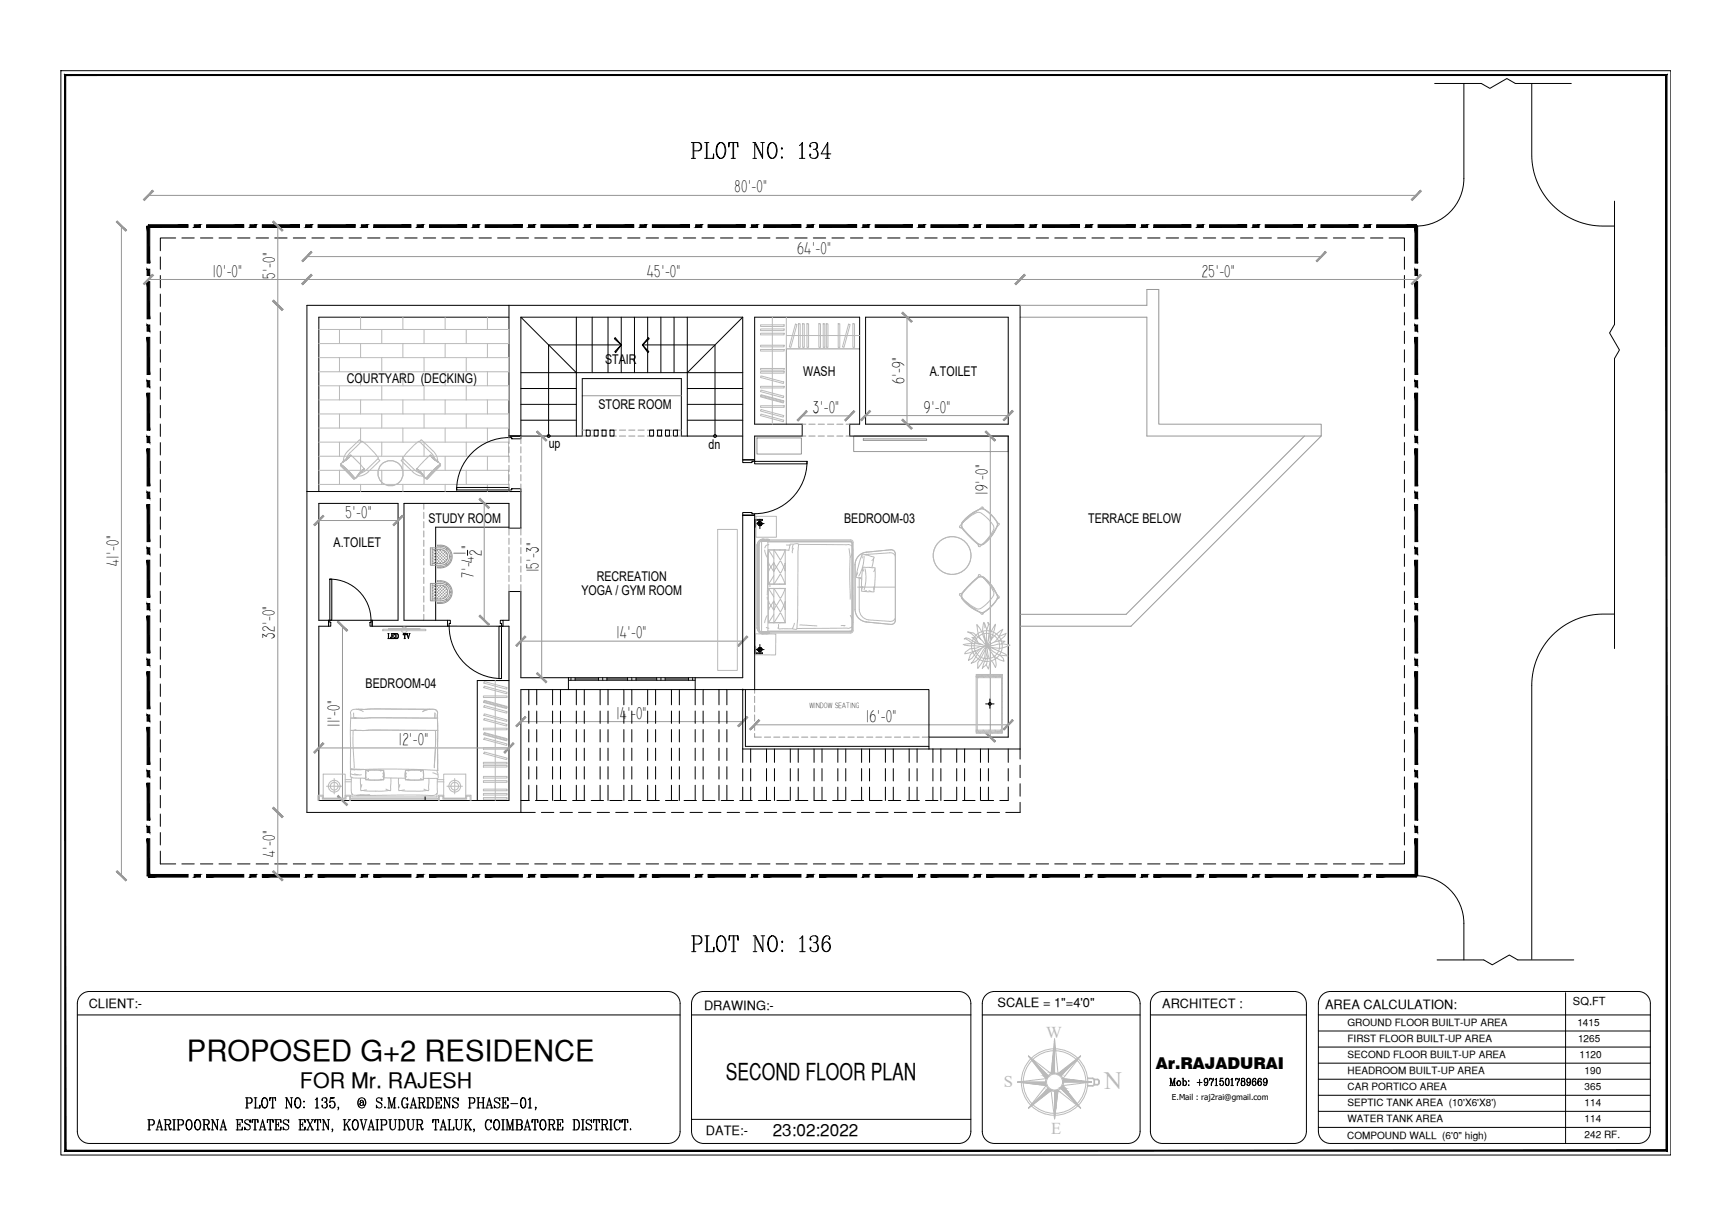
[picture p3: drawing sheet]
<svg xmlns="http://www.w3.org/2000/svg" width="420mm" height="297mm" viewBox="0 0 420 297" stroke-linecap="round" stroke-linejoin="round" font-family="sans-serif">
<defs><g id="words">
<g font-size="7.5">
<text x="166.5" y="39.5">PLOT NO: 134</text>
<text x="166.5" y="232.1">PLOT NO: 136</text>
</g>
<text font-size="7.1" x="45.3" y="257.3">PROPOSED G+2 RESIDENCE</text>
<text font-size="6" fill="#bababa" x="267.7" y="264">N</text>
<text font-size="5.7" x="176" y="261.8">SECOND FLOOR PLAN</text>
<text font-size="5.2" x="72.7" y="263.8">FOR Mr. RAJESH</text>
<g font-size="4.2">
<text x="178.1" y="46.7">80'-0&quot;</text>
<text x="193.3" y="61.5">64'-0&quot;</text>
<text x="51.5" y="67.1">10'-0&quot;</text>
<text x="66.7" y="67.6" transform="rotate(-90 66.7 67.6)">5'-0&quot;</text>
<text x="156.9" y="67.1">45'-0&quot;</text>
<text x="291.4" y="67.1">25'-0&quot;</text>
<text x="219.2" y="93.2" transform="rotate(-90 219.2 93.2)">6'-9&quot;</text>
<text x="197.1" y="100.1">3'-0&quot;</text>
<text x="224" y="100.1">9'-0&quot;</text>
<text x="239.4" y="120" transform="rotate(-90 239.4 120)">19'-0&quot;</text>
<text x="83.7" y="125.5">5'-0&quot;</text>
<text x="28.7" y="137.2" transform="rotate(-90 28.7 137.2)">41'-0&quot;</text>
<text x="112.9" y="134.5" transform="rotate(-90 112.9 134.5)">1</text>
<text x="116.7" y="134.8" transform="rotate(-90 116.7 134.8)">2</text>
<text x="114.8" y="140.2" transform="rotate(-90 114.8 140.2)">7'-4 &quot;</text>
<text x="130.6" y="138.8" transform="rotate(-90 130.6 138.8)">15'-3&quot;</text>
<text x="66.6" y="154.8" transform="rotate(-90 66.6 154.8)">32'-0&quot;</text>
<text x="149.4" y="154.8">14'-0&quot;</text>
<text x="82.3" y="176.3" transform="rotate(-90 82.3 176.3)">11'-0&quot;</text>
<text x="149.4" y="174.3">14'-0&quot;</text>
<text x="209.9" y="175.1">16'-0&quot;</text>
<text x="96.6" y="180.7">12'-0&quot;</text>
<text x="66.7" y="207.8" transform="rotate(-90 66.7 207.8)">4'-0&quot;</text>
</g>
<text font-size="4.1" x="187.3" y="275.4">23:02:2022</text>
<g font-size="4" fill="#bababa">
<text x="253.6" y="251.7">W</text>
<text x="243.4" y="263.6">S</text>
<text x="254.9" y="274.9">E</text>
</g>
<text font-size="4" x="280.2" y="259.2">Ar.RAJADURAI</text>
<g font-size="3.3">
<text x="146.7" y="88.2">STAIR</text>
<text x="84.1" y="92.9">COURTYARD (DECKING)</text>
<text x="194.8" y="91.1">WASH</text>
<text x="225.4" y="91.1">A.TOILET</text>
<text x="145.1" y="99.2">STORE ROOM</text>
<text x="133" y="108.5">up</text>
<text x="171.8" y="108.9">dn</text>
<text x="103.9" y="126.9">STUDY ROOM</text>
<text x="204.7" y="126.8">BEDROOM-03</text>
<text x="263.8" y="126.8">TERRACE BELOW</text>
<text x="80.9" y="132.6">A.TOILET</text>
<text x="144.7" y="140.8">RECREATION</text>
<text x="141" y="144.3">YOGA / GYM ROOM</text>
<text x="88.6" y="166.8">BEDROOM-04</text>
</g>
<g font-size="3.1">
<text x="21.5" y="244.5">CLIENT:-</text>
<text x="170.7" y="244.8">DRAWING:-</text>
<text x="241.8" y="244.1">SCALE = 1&quot;=4'0&quot;</text>
<text x="281.8" y="244.4">ARCHITECT :</text>
<text x="321.3" y="244.6">AREA CALCULATION:</text>
<text x="171.2" y="275.2">DATE:-</text>
</g>
<text font-size="2.7" x="381.4" y="243.7">SQ.FT</text>
<g font-size="2.4">
<text x="326.7" y="248.8">GROUND FLOOR BUILT-UP AREA</text>
<text x="382.4" y="248.8">1415</text>
<text x="326.7" y="252.7">FIRST FLOOR BUILT-UP AREA</text>
<text x="326.7" y="256.6">SECOND FLOOR BUILT-UP AREA</text>
<text x="382.6" y="252.7">1265</text>
<text x="382.9" y="256.5">1120</text>
<text x="326.7" y="260.5">HEADROOM BUILT-UP AREA</text>
<text x="384.2" y="260.4">190</text>
<text x="326.7" y="264.4">CAR PORTICO AREA</text>
<text x="326.7" y="268.3">SEPTIC TANK AREA (10'X6'X8')</text>
<text x="384.2" y="264.3">365</text>
<text x="384.2" y="268.2">114</text>
<text x="326.7" y="272.2">WATER TANK AREA</text>
<text x="384.2" y="272.1">114</text>
<text x="384.2" y="275.9">242 RF.</text>
<text x="326.6" y="276.2">COMPOUND WALL (6'0&quot; high)</text>
</g>
<text font-size="2" x="284.1" y="266.7">E.Mail : raj2rai@gmail.com</text>
<text font-size="1.9" x="196.3" y="171.6">WINDOW SEATING</text>
</g></defs>
<!-- layer: FURNITURE-1 -->
<g fill="none" stroke="#989898" stroke-width=".24">
<path d="M74.4 62.2h245.9M247.3 74h30.8v-3.8h2.8v32.7h39.4v2.8h-42.2v-28.8h-30.8M141.2 96h24M208.4 84.6h-17.8v18.3M183.5 106.2h10.8v3.9h-10.8zM207 105.7h37.4v3.8h-37.4zM209.3 106.4h15.3v.4h-15.3zM316.2 105.7l-43.2 43.3h-25.7M320.3 105.7l-46.1 46.1h-26.9M104.3 132.8h2.5a2.11 2.11 0 0 1 2.2 2.2 2.11 2.11 0 0 1-2.2 2.1h-2.5zM104.8 136.6h2M104.8 132.8v4.3"/>
<path d="M104.8 133.3h2M104.8 133.9h.2M104.8 134.6h.2M104.8 135.3h.2M104.8 136h.2M104.9 133.8v.2M104.9 134.5v.2M104.9 135.2v.2M104.9 136v.1M105.2 133.5h.2M105.2 134.2h.2M105.2 135h.2"/>
<path d="M105.2 135.7h.2M105.2 136.4h.2M105.3 133.4v.2M105.3 134.2v.1M105.3 134.9v.2M105.3 135.6v.2M105.3 136.3v.2M105.6 133.9h.1M105.6 134.6h.1M105.6 135.3h.1M105.6 136h.1M105.7 133.8v.2"/>
<path d="M105.7 134.5v.2M105.7 135.2v.2M105.7 136v.1M105.9 133.5h.2M105.9 134.2h.2M105.9 135h.2M105.9 135.7h.2M105.9 136.4h.2M106 133.4v.2M106 134.2v.1M106 134.9v.2M106 135.6v.2"/>
<path d="M106 136.3v.2M106.1 132.2a2.85 2.85 0 0 1 3.5 2.8 2.85 2.85 0 0 1-3.5 2.7v-.3a2.6 2.6 0 0 0 3.3-2.4 2.6 2.6 0 0 0-3.3-2.5zM106.3 133.9h.2M106.3 134.6h.2M106.3 135.3h.2M106.3 136h.2M106.4 133.8v.2M106.4 134.5v.2M106.4 135.2v.2M106.4 136v.1M106.6 133.5h.2M106.6 134.2h.2"/>
<path d="M106.6 135h.2M106.6 135.7h.2M106.6 136.4h.2M106.7 133.4v.2M106.7 134.2v.1M106.7 134.9v.2M106.7 135.6v.2M106.7 136.3v.2M106.8 133.3a1.68 1.68 0 0 1 1.8 1.7 1.68 1.68 0 0 1-1.8 1.6M107 133.9h.2M107 134.6h.2M107 135.3h.2"/>
<path d="M107 136h.2M107.1 133.8v.2M107.1 134.5v.2M107.1 135.2v.2M107.1 136v.1M107.4 133.5h.1M107.4 134.2h.1M107.4 135h.1M107.4 135.7h.1M107.4 136.4h.1M107.5 133.4v.2M107.5 134.2v.1"/>
<path d="M107.5 134.9v.2M107.5 135.6v.2M107.5 136.3v.2M107.7 133.9h.2M107.7 134.6h.2M107.7 135.3h.2M107.7 136h.2M107.8 133.8v.2M107.8 134.5v.2M107.8 135.2v.2M107.8 136v.1M108 136.7l.3 .3"/>
<path d="M108.1 135.7h.2M108.1 134.2h.2M108.1 135h.2M108.2 134.2v.1M108.2 134.9v.2M108.2 135.6v.2M108.2 136.6l.2 .3M108.3 132.9l-.2 .3M108.5 134.6h.1M108.5 135.3h.1M108.5 133.1l-.2 .3M109 135.1h.4"/>
<path d="M109 134.9h.4M104.3 141.5h2.5a2.11 2.11 0 0 1 2.2 2.1 2.11 2.11 0 0 1-2.2 2.1h-2.5zM104.8 145.3h2M104.8 141.5v4.2M104.8 141.9h2M104.8 142.5h.2M104.8 143.2h.2M104.8 144h.2M104.8 144.7h.2M104.9 142.4v.2M104.9 143.1v.2M104.9 143.9v.1"/>
<path d="M104.9 144.6v.2M105.2 142.2h.2M105.2 142.9h.2M105.2 143.6h.2M105.2 144.3h.2M105.2 145h.2M105.3 142.1v.1M105.3 142.8v.2M105.3 143.5v.2M105.3 144.2v.2M105.3 144.9v.2M105.6 142.5h.1"/>
<path d="M105.6 143.2h.1M105.6 144h.1M105.6 144.7h.1M105.7 142.4v.2M105.7 143.1v.2M105.7 143.9v.1M105.7 144.6v.2M105.9 142.2h.2M105.9 142.9h.2M105.9 143.6h.2M105.9 144.3h.2M105.9 145h.2"/>
<path d="M106 142.1v.1M106 142.8v.2M106 143.5v.2M106 144.2v.2M106 144.9v.2M106.1 140.8a2.85 2.85 0 0 1 3.5 2.8 2.85 2.85 0 0 1-3.5 2.7v-.2a2.59 2.59 0 0 0 3.3-2.5 2.59 2.59 0 0 0-3.3-2.5zM106.3 142.5h.2M106.3 143.2h.2M106.3 144h.2M106.3 144.7h.2M106.4 142.4v.2M106.4 143.1v.2"/>
<path d="M106.4 143.9v.1M106.4 144.6v.2M106.6 142.2h.2M106.6 142.9h.2M106.6 143.6h.2M106.6 144.3h.2M106.6 145h.2M106.7 142.1v.1M106.7 142.8v.2M106.7 143.5v.2M106.7 144.2v.2M106.7 144.9v.2"/>
<path d="M106.8 141.9a1.68 1.68 0 0 1 1.8 1.7 1.68 1.68 0 0 1-1.8 1.7M107 142.5h.2M107 143.2h.2M107 144h.2M107 144.7h.2M107.1 142.4v.2M107.1 143.1v.2M107.1 143.9v.1M107.1 144.6v.2M107.4 142.2h.1M107.4 142.9h.1M107.4 143.6h.1"/>
<path d="M107.4 144.3h.1M107.4 145h.1M107.5 142.1v.1M107.5 142.8v.2M107.5 143.5v.2M107.5 144.2v.2M107.5 144.9v.2M107.7 142.5h.2M107.7 143.2h.2M107.7 144h.2M107.7 144.7h.2M107.8 142.4v.2"/>
<path d="M107.8 143.1v.2M107.8 143.9v.1M107.8 144.6v.2M108 145.3l.3 .4M108.1 144.3h.2M108.1 142.9h.2M108.1 143.6h.2M108.2 142.8v.2M108.2 143.5v.2M108.2 144.2v.2M108.2 145.2l.2 .3M108.3 141.6l-.2 .3"/>
<path d="M108.5 143.2h.1M108.5 144h.1M108.5 141.7l-.2 .3M109 143.7h.4M109 143.5h.4"/>
</g>
<!-- layer: 0 -->
<g fill="#000" stroke="#000" stroke-width=".24">
<path d="M35.7 54.8l.6 9v-9zM35.7 54.8l.6 9h-.6z"/>
<path d="M36 55.1h9.6v-.6zM36 54.5h9.6l-9.6 .6z"/>
<path d="M47.1 55.1h1.5v-.6zM47.1 54.5h1.5l-1.5 .6z"/>
<path d="M50.1 55.1h9v-.6zM50.1 54.5h9l-9 .6z"/>
<path d="M60.6 55.1h1.5v-.6zM60.6 54.5h1.5l-1.5 .6z"/>
<path d="M63.6 55.1h9v-.6zM63.6 54.5h9l-9 .6z"/>
<path d="M74.1 55.1h1.5v-.6zM74.1 54.5h1.5l-1.5 .6z"/>
<path d="M77.1 55.1h9v-.6zM77.1 54.5h9l-9 .6z"/>
<path d="M87.6 55.1h1.5v-.6zM87.6 54.5h1.5l-1.5 .6z"/>
<path d="M90.6 55.1h9v-.6zM90.6 54.5h9l-9 .6z"/>
<path d="M101.1 55.1h1.5v-.6zM101.1 54.5h1.5l-1.5 .6z"/>
<path d="M104.1 55.1h9v-.6zM104.1 54.5h9l-9 .6z"/>
<path d="M114.6 55.1h1.5v-.6zM114.6 54.5h1.5l-1.5 .6z"/>
<path d="M117.6 55.1h9v-.6zM117.6 54.5h9l-9 .6z"/>
<path d="M128.1 55.1h1.5v-.6zM128.1 54.5h1.5l-1.5 .6z"/>
<path d="M131.1 55.1h9.1v-.6zM131.1 54.5h9.1l-9.1 .6z"/>
<path d="M141.7 55.1h1.5v-.6zM141.7 54.5h1.5l-1.5 .6z"/>
<path d="M144.6 55.1h9.1v-.6zM144.6 54.5h9.1l-9.1 .6z"/>
<path d="M155.2 55.1h1.5v-.6zM155.2 54.5h1.5l-1.5 .6z"/>
<path d="M158.2 55.1h9v-.6zM158.2 54.5h9l-9 .6z"/>
<path d="M168.7 55.1h1.5v-.6zM168.7 54.5h1.5l-1.5 .6z"/>
<path d="M171.7 55.1h9v-.6zM171.7 54.5h9l-9 .6z"/>
<path d="M182.2 55.1h1.5v-.6zM182.2 54.5h1.5l-1.5 .6z"/>
<path d="M185.2 55.1h9v-.6zM185.2 54.5h9l-9 .6z"/>
<path d="M195.7 55.1h1.5v-.6zM195.7 54.5h1.5l-1.5 .6z"/>
<path d="M198.7 55.1h9v-.6zM198.7 54.5h9l-9 .6z"/>
<path d="M209.2 55.1h1.5v-.6zM209.2 54.5h1.5l-1.5 .6z"/>
<path d="M212.2 55.1h9v-.6zM212.2 54.5h9l-9 .6z"/>
<path d="M222.7 55.1h1.5v-.6zM222.7 54.5h1.5l-1.5 .6z"/>
<path d="M225.7 55.1h9v-.6zM225.7 54.5h9l-9 .6z"/>
<path d="M236.2 55.1h1.5v-.6zM236.2 54.5h1.5l-1.5 .6z"/>
<path d="M239.2 55.1h9v-.6zM239.2 54.5h9l-9 .6z"/>
<path d="M249.7 55.1h1.5v-.6zM249.7 54.5h1.5l-1.5 .6z"/>
<path d="M252.7 55.1h9v-.6zM252.7 54.5h9l-9 .6z"/>
<path d="M263.2 55.1h1.5v-.6zM263.2 54.5h1.5l-1.5 .6z"/>
<path d="M266.2 55.1h9v-.6zM266.2 54.5h9l-9 .6z"/>
<path d="M276.7 55.1h1.5v-.6zM276.7 54.5h1.5l-1.5 .6z"/>
<path d="M279.7 55.1h9v-.6zM279.7 54.5h9l-9 .6z"/>
<path d="M290.2 55.1h1.5v-.6zM290.2 54.5h1.5l-1.5 .6z"/>
<path d="M293.3 55.1h9v-.6zM293.3 54.5h9l-9 .6z"/>
<path d="M303.7 55.1h1.6v-.6zM303.7 54.5h1.6l-1.6 .6z"/>
<path d="M306.8 55.1h9v-.6zM306.8 54.5h9l-9 .6z"/>
<path d="M317.3 55.1h1.5v-.6zM317.3 54.5h1.5l-1.5 .6z"/>
<path d="M320.3 55.1h9v-.6zM320.3 54.5h9l-9 .6z"/>
<path d="M330.8 55.1h1.5v-.6zM330.8 54.5h1.5l-1.5 .6z"/>
<path d="M333.8 55.1h9.6v-.6zM333.8 54.5h9.6l-9.6 .6z"/>
<path d="M35.7 65.3l.6 1.5v-1.5zM35.7 65.3l.6 1.5h-.6z"/>
<path d="M35.7 68.3l.6 9v-9zM35.7 68.3l.6 9h-.6z"/>
<path d="M35.7 78.8l.6 1.5v-1.5zM35.7 78.8l.6 1.5h-.6z"/>
<path d="M343.1 68.3v9h.6zM343.1 68.3h.6v9z"/>
<path d="M343.1 65.3v1.5h.6zM343.1 65.3h.6v1.5z"/>
<path d="M343.1 54.8v9h.6zM343.1 54.8h.6v9z"/>
<path d="M35.7 81.8l.6 9v-9zM35.7 81.8l.6 9h-.6z"/>
<path d="M35.7 92.3l.6 1.5v-1.5zM35.7 92.3l.6 1.5h-.6z"/>
<path d="M35.7 95.3l.6 9v-9zM35.7 95.3l.6 9h-.6z"/>
<path d="M343.1 92.3v1.5h.6zM343.1 92.3h.6v1.5z"/>
<path d="M343.1 81.8v9h.6zM343.1 81.8h.6v9z"/>
<path d="M343.1 78.8v1.5h.6zM343.1 78.8h.6v1.5z"/>
<path d="M35.7 105.8l.6 1.5v-1.5zM35.7 105.8l.6 1.5h-.6z"/>
<path d="M35.7 108.8l.6 9v-9zM35.7 108.8l.6 9h-.6z"/>
<path d="M35.7 119.3l.6 1.5v-1.5zM35.7 119.3l.6 1.5h-.6z"/>
<path d="M343.1 108.8v9h.6zM343.1 108.8h.6v9z"/>
<path d="M343.1 105.8v1.5h.6zM343.1 105.8h.6v1.5z"/>
<path d="M343.1 95.3v9h.6zM343.1 95.3h.6v9z"/>
<path d="M35.7 122.3l.6 9v-9zM35.7 122.3l.6 9h-.6z"/>
<path d="M35.7 132.8l.6 1.5v-1.5zM35.7 132.8l.6 1.5h-.6z"/>
<path d="M35.7 135.8l.6 9.1v-9.1zM35.7 135.8l.6 9.1h-.6z"/>
<path d="M343.1 132.8v1.5h.6zM343.1 132.8h.6v1.5z"/>
<path d="M343.1 122.3v9h.6zM343.1 122.3h.6v9z"/>
<path d="M343.1 119.3v1.5h.6zM343.1 119.3h.6v1.5z"/>
<path d="M35.7 146.4l.6 1.4v-1.4zM35.7 146.4l.6 1.4h-.6z"/>
<path d="M35.7 149.3l.6 9.1v-9.1zM35.7 149.3l.6 9.1h-.6z"/>
<path d="M35.7 159.9l.6 1.5v-1.5zM35.7 159.9l.6 1.5h-.6z"/>
<path d="M343.1 149.3v9.1h.6zM343.1 149.3h.6v9.1z"/>
<path d="M343.1 146.4v1.4h.6zM343.1 146.4h.6v1.4z"/>
<path d="M343.1 135.8v9.1h.6zM343.1 135.8h.6v9.1z"/>
<path d="M35.7 162.9l.6 9v-9zM35.7 162.9l.6 9h-.6z"/>
<path d="M35.7 173.4l.6 1.5v-1.5zM35.7 173.4l.6 1.5h-.6z"/>
<path d="M35.7 176.4l.6 9v-9zM35.7 176.4l.6 9h-.6z"/>
<path d="M343.1 173.4v1.5h.6zM343.1 173.4h.6v1.5z"/>
<path d="M343.1 162.9v9h.6zM343.1 162.9h.6v9z"/>
<path d="M343.1 159.9v1.5h.6zM343.1 159.9h.6v1.5z"/>
<path d="M35.7 186.9l.6 1.5v-1.5zM35.7 186.9l.6 1.5h-.6z"/>
<path d="M35.7 189.9l.6 9v-9zM35.7 189.9l.6 9h-.6z"/>
<path d="M343.1 189.9v9h.6zM343.1 189.9h.6v9z"/>
<path d="M343.1 186.9v1.5h.6zM343.1 186.9h.6v1.5z"/>
<path d="M343.1 176.4v9h.6zM343.1 176.4h.6v9z"/>
<path d="M36 212v.7l9.6-.7zM36 212.7l9.6-.7v.7z"/>
<path d="M35.7 200.4l.6 1.5v-1.5zM35.7 200.4l.6 1.5h-.6z"/>
<path d="M35.7 203.4l.6 9v-9zM35.7 203.4l.6 9h-.6z"/>
<path d="M47.1 212v.7l1.5-.7zM47.1 212.7l1.5-.7v.7z"/>
<path d="M50.1 212v.7l9-.7zM50.1 212.7l9-.7v.7z"/>
<path d="M60.6 212v.7l1.5-.7zM60.6 212.7l1.5-.7v.7z"/>
<path d="M63.6 212v.7l9-.7zM63.6 212.7l9-.7v.7z"/>
<path d="M74.1 212v.7l1.5-.7zM74.1 212.7l1.5-.7v.7z"/>
<path d="M77.1 212v.7l9-.7zM77.1 212.7l9-.7v.7z"/>
<path d="M87.6 212v.7l1.5-.7zM87.6 212.7l1.5-.7v.7z"/>
<path d="M90.6 212v.7l9-.7zM90.6 212.7l9-.7v.7z"/>
<path d="M101.1 212v.7l1.5-.7zM101.1 212.7l1.5-.7v.7z"/>
<path d="M104.1 212v.7l9-.7zM104.1 212.7l9-.7v.7z"/>
<path d="M114.6 212v.7l1.5-.7zM114.6 212.7l1.5-.7v.7z"/>
<path d="M117.6 212v.7l9-.7zM117.6 212.7l9-.7v.7z"/>
<path d="M128.1 212v.7l1.5-.7zM128.1 212.7l1.5-.7v.7z"/>
<path d="M131.1 212v.7l9.1-.7zM131.1 212.7l9.1-.7v.7z"/>
<path d="M141.7 212v.7l1.5-.7zM141.7 212.7l1.5-.7v.7z"/>
<path d="M144.6 212v.7l9.1-.7zM144.6 212.7l9.1-.7v.7z"/>
<path d="M155.2 212v.7l1.5-.7zM155.2 212.7l1.5-.7v.7z"/>
<path d="M158.2 212v.7l9-.7zM158.2 212.7l9-.7v.7z"/>
<path d="M168.7 212v.7l1.5-.7zM168.7 212.7l1.5-.7v.7z"/>
<path d="M171.7 212v.7l9-.7zM171.7 212.7l9-.7v.7z"/>
<path d="M182.2 212v.7l1.5-.7zM182.2 212.7l1.5-.7v.7z"/>
<path d="M185.2 212v.7l9-.7zM185.2 212.7l9-.7v.7z"/>
<path d="M195.7 212v.7l1.5-.7zM195.7 212.7l1.5-.7v.7z"/>
<path d="M198.7 212v.7l9-.7zM198.7 212.7l9-.7v.7z"/>
<path d="M209.2 212v.7l1.5-.7zM209.2 212.7l1.5-.7v.7z"/>
<path d="M212.2 212v.7l9-.7zM212.2 212.7l9-.7v.7z"/>
<path d="M222.7 212v.7l1.5-.7zM222.7 212.7l1.5-.7v.7z"/>
<path d="M225.7 212v.7l9-.7zM225.7 212.7l9-.7v.7z"/>
<path d="M236.2 212v.7l1.5-.7zM236.2 212.7l1.5-.7v.7z"/>
<path d="M239.2 212v.7l9-.7zM239.2 212.7l9-.7v.7z"/>
<path d="M249.7 212v.7l1.5-.7zM249.7 212.7l1.5-.7v.7z"/>
<path d="M252.7 212v.7l9-.7zM252.7 212.7l9-.7v.7z"/>
<path d="M263.2 212v.7l1.5-.7zM263.2 212.7l1.5-.7v.7z"/>
<path d="M266.2 212v.7l9-.7zM266.2 212.7l9-.7v.7z"/>
<path d="M276.7 212v.7l1.5-.7zM276.7 212.7l1.5-.7v.7z"/>
<path d="M279.7 212v.7l9-.7zM279.7 212.7l9-.7v.7z"/>
<path d="M290.2 212v.7l1.5-.7zM290.2 212.7l1.5-.7v.7z"/>
<path d="M293.3 212v.7l9-.7zM293.3 212.7l9-.7v.7z"/>
<path d="M303.7 212v.7l1.6-.7zM303.7 212.7l1.6-.7v.7z"/>
<path d="M306.8 212v.7l9-.7zM306.8 212.7l9-.7v.7z"/>
<path d="M317.3 212v.7l1.5-.7zM317.3 212.7l1.5-.7v.7z"/>
<path d="M320.3 212v.7l9-.7zM320.3 212.7l9-.7v.7z"/>
<path d="M330.8 212v.7l1.5-.7zM330.8 212.7l1.5-.7v.7z"/>
<path d="M333.8 212v.7l9.6-.7zM333.8 212.7l9.6-.7v.7z"/>
<path d="M343.1 203.4v9h.6zM343.1 203.4h.6v9z"/>
<path d="M343.1 200.4v1.5h.6zM343.1 200.4h.6v1.5z"/>
</g>
<path d="M36 54.5v.6M343.1 54.8h.6M35.7 212.4h.6M343.4 212v.7" fill="none" stroke="#000" stroke-width=".24"/>
<!-- layer: X-SITE$0$Thin -->
<g fill="none" stroke="#000" stroke-width=".24">
<path d="M42.6 57.7h-3.7v3.1M44.1 57.7h3M48.6 57.7h3M53.1 57.7h3M57.6 57.7h3M62.1 57.7h3M66.6 57.7h3M71.1 57.7h3M75.6 57.7h3M80.1 57.7h3M84.6 57.7h3M89.1 57.7h3"/>
<path d="M93.6 57.7h3M98.1 57.7h3M102.6 57.7h3M107.1 57.7h3M111.6 57.7h3M116.1 57.7h3M120.6 57.7h3M125.1 57.7h3M129.6 57.7h3M134.2 57.7h2.9M138.6 57.7h3.1M143.2 57.7h3"/>
<path d="M147.7 57.7h3M152.2 57.7h3M156.7 57.7h3M161.2 57.7h3M165.7 57.7h3M170.2 57.7h3M174.7 57.7h3M179.2 57.7h3M183.7 57.7h3M188.2 57.7h3M192.7 57.7h3M197.2 57.7h3"/>
<path d="M201.7 57.7h3M206.2 57.7h3M210.7 57.7h3M215.2 57.7h3M219.7 57.7h3M224.2 57.7h3M228.7 57.7h3M233.2 57.7h3M237.7 57.7h3M242.2 57.7h3M246.7 57.7h3M251.2 57.7h3"/>
<path d="M255.7 57.7h3M260.2 57.7h3M264.7 57.7h3M269.2 57.7h3M273.7 57.7h3M278.2 57.7h3M282.7 57.7h3M287.2 57.7h3M291.7 57.7h3M296.2 57.7h3.1M300.8 57.7h2.9M305.3 57.7h3"/>
<path d="M309.8 57.7h3M314.3 57.7h3M318.8 57.7h3M323.3 57.7h3M327.8 57.7h3M332.3 57.7h3M336.8 57.7h3.7v3.1M38.9 62.3v3M38.9 66.8v3M38.9 71.3v3M38.9 75.8v3M340.5 62.3v3"/>
<path d="M340.5 66.8v3M340.5 71.3v3M340.5 75.8v3M38.9 80.3v3M38.9 84.8v3M38.9 89.3v3M38.9 93.8v3M38.9 98.3v3M340.5 80.3v3M340.5 84.8v3M340.5 89.3v3M340.5 93.8v3"/>
<path d="M340.5 98.3v3M38.9 102.8v3M38.9 107.3v3M38.9 111.8v3M38.9 116.3v3M340.5 102.8v3M340.5 107.3v3M340.5 111.8v3M340.5 116.3v3M38.9 120.8v3M38.9 125.3v3M38.9 129.8v3"/>
<path d="M38.9 134.3v3M38.9 138.8v3M340.5 120.8v3M340.5 125.3v3M340.5 129.8v3M340.5 134.3v3M340.5 138.8v3M38.9 143.3v3.1M38.9 147.8v3.1M38.9 152.4v3M38.9 156.9v3M340.5 143.3v3.1"/>
<path d="M340.5 147.8v3.1M340.5 152.4v3M340.5 156.9v3M38.9 161.4v3M38.9 165.9v3M38.9 170.4v3M38.9 174.9v3M38.9 179.4v3M128.2 167.2v3.7M128.2 172.4v3M128.2 176.9v3M130.1 167.2v3.7"/>
<path d="M130.1 172.4v3M130.1 176.9v3M134 167.2v3.7M134 172.4v3M134 176.9v3M135.9 167.2v3.7M135.9 172.4v3M135.9 176.9v3M139.7 167.2v3.7M139.7 172.4v3M139.7 176.9v3M141.7 167.2v3.7"/>
<path d="M141.7 172.4v3M141.7 176.9v3M145.5 167.2v3.7M145.5 172.4v3M145.5 176.9v3M147.4 167.2v3.7M147.4 172.4v3M147.4 176.9v3M151.3 167.2v3.7M151.3 172.4v3M151.3 176.9v3M153.2 167.2v3.7"/>
<path d="M153.2 172.4v3M153.2 176.9v3M157 167.2v3.7M157 172.4v3M157 176.9v3M158.9 167.2v3.7M158.9 172.4v3M158.9 176.9v3M162.8 167.2v3.7M162.8 172.4v3M162.8 176.9v3M164.7 167.2v3.7"/>
<path d="M164.7 172.4v3M164.7 176.9v3M168.5 167.2v3.7M168.5 172.4v3M168.5 176.9v3M170.5 167.2v3.7M170.5 172.4v3M170.5 176.9v3M174.3 167.2v3.7M174.3 172.4v3M174.3 176.9v3M176.2 167.2v3.7"/>
<path d="M176.2 172.4v3M176.2 176.9v3M340.5 161.4v3M340.5 165.9v3M340.5 170.4v3M340.5 174.9v3M340.5 179.4v3M38.9 183.9v3M38.9 188.4v3M38.9 192.9v3M38.9 197.4v3M126.3 197h3.5"/>
<path d="M126.3 194.1h2M128.2 181.4v3M128.2 185.9v3M128.2 190.4v3.7M129.8 194.1h3M130.1 181.4v3M130.1 185.9v3M130.1 190.4v3.7M131.3 197h3M134 181.4v3M134 185.9v3M134 190.4v3.7"/>
<path d="M134.3 194.1h3M135.8 197h3M135.9 181.4v3M135.9 185.9v3M135.9 190.4v3.7M138.8 194.1h3M139.7 181.4v3M139.7 185.9v3M139.7 190.4v3.7M140.3 197h3M141.7 181.4v3M141.7 185.9v3"/>
<path d="M141.7 190.4v3.7M143.3 194.1h3M144.8 197h3M145.5 181.4v3M145.5 185.9v3M145.5 190.4v3.7M147.4 181.4v3M147.4 185.9v3M147.4 190.4v3.7M147.8 194.1h3M149.3 197h3M151.3 181.4v3"/>
<path d="M151.3 185.9v3M151.3 190.4v3.7M152.3 194.1h3M153.2 181.4v3M153.2 185.9v3M153.2 190.4v3.7M153.8 197h3M156.8 194.1h3M157 181.4v3M157 185.9v3M157 190.4v3.7M158.3 197h3"/>
<path d="M158.9 181.4v3M158.9 185.9v3M158.9 190.4v3.7M161.3 194.1h3M162.8 197h3M162.8 181.4v3M162.8 185.9v3M162.8 190.4v3.7M164.7 181.4v3M164.7 185.9v3M164.7 190.4v3.7M165.8 194.1h3.1"/>
<path d="M167.3 197h3M168.5 181.4v3M168.5 185.9v3M168.5 190.4v3.7M170.3 194.1h3.1M170.5 181.4v3M170.5 185.9v3M170.5 190.4v3.7M171.8 197h3M174.3 181.4v3M174.3 185.9v3M174.3 190.4v3.7"/>
<path d="M174.9 194.1h3M176.2 181.4v3M176.2 185.9v3M176.2 190.4v3.7M176.3 197h3M179.4 194.1h3M180.1 181.6v3.3M180.1 186.4v3M180.1 190.9v3.2M180.8 197h3M182 181.6v3.3M182 186.4v3"/>
<path d="M182 190.9v3.2M183.9 194.1h3M185.3 197h3M185.8 181.6v3.3M185.8 186.4v3M185.8 190.9v3.2M187.8 181.6v3.3M187.8 186.4v3M187.8 190.9v3.2M188.4 194.1h3M189.8 197h3M191.6 181.6v3.3"/>
<path d="M191.6 186.4v3M191.6 190.9v3.2M192.9 194.1h3M193.5 181.6v3.3M193.5 186.4v3M193.5 190.9v3.2M194.3 197h3M197.4 190.9v3.2h3M197.4 181.6v3.3M197.4 186.4v3M198.8 197h3M199.3 181.6v3.3"/>
<path d="M199.3 186.4v3M199.3 190.9v3.2M201.9 194.1h3M203.1 181.6v3.3M203.1 186.4v3M203.1 190.9v3.2M203.3 197h3M205 181.6v3.3M205 186.4v3M205 190.9v3.2M206.4 194.1h3M207.8 197h3"/>
<path d="M208.9 181.6v3.3M208.9 186.4v3M208.9 190.9v3.2M210.8 181.6v3.3M210.8 186.4v3M210.8 190.9v3.2M210.9 194.1h3M212.3 197h3M214.7 181.6v3.3M214.7 186.4v3M214.7 190.9v3.2M215.4 194.1h3"/>
<path d="M216.6 181.6v3.3M216.6 186.4v3M216.6 190.9v3.2M216.8 197h3M219.9 194.1h3M220.4 181.6v3.3M220.4 186.4v3M220.4 190.9v3.2M221.3 197h3M222.3 181.6v3.3M222.3 186.4v3M222.3 190.9v3.2"/>
<path d="M224.4 194.1h3M225.8 197h3M226.2 181.6v3.3M226.2 186.4v3M226.2 190.9v3.2M228.1 181.6v3.3M228.1 186.4v3M228.1 190.9v3.2M228.9 194.1h3M230.3 197h3M232 181.6v3.3M232 186.4v3"/>
<path d="M232 190.9v3.2M233.4 194.1h3M233.9 181.6v3.3M233.9 186.4v3M233.9 190.9v3.2M234.8 197h3M237.7 181.6v3.3M237.7 186.4v3M237.7 190.9v3.2M237.9 194.1h3M239.3 197h3M239.6 181.6v3.3"/>
<path d="M239.6 186.4v3M239.6 190.9v3.2M244.4 181.6v3.3M244.4 186.4v3M244.4 190.9v3.2h-2M247.3 194.6v2.4h-3.5M247.3 181.6v2.5M247.3 185.6v3M247.3 190.1v3M340.5 183.9v3M340.5 188.4v3M340.5 192.9v3"/>
<path d="M340.5 197.4v3M38.9 206.4v3.1h3.7M38.9 201.9v3M44.1 209.5h3M48.6 209.5h3M53.1 209.5h3M57.6 209.5h3M62.1 209.5h3M66.6 209.5h3M71.1 209.5h3M75.6 209.5h3M80.1 209.5h3"/>
<path d="M84.6 209.5h3M89.1 209.5h3M93.6 209.5h3M98.1 209.5h3M102.6 209.5h3M107.1 209.5h3M111.6 209.5h3M116.1 209.5h3M120.6 209.5h3M125.1 209.5h3M129.6 209.5h3M134.2 209.5h2.9"/>
<path d="M138.6 209.5h3.1M143.2 209.5h3M147.7 209.5h3M152.2 209.5h3M156.7 209.5h3M161.2 209.5h3M165.7 209.5h3M170.2 209.5h3M174.7 209.5h3M179.2 209.5h3M183.7 209.5h3M188.2 209.5h3"/>
<path d="M192.7 209.5h3M197.2 209.5h3M201.7 209.5h3M206.2 209.5h3M210.7 209.5h3M215.2 209.5h3M219.7 209.5h3M224.2 209.5h3M228.7 209.5h3M233.2 209.5h3M237.7 209.5h3M242.2 209.5h3"/>
<path d="M246.7 209.5h3M251.2 209.5h3M255.7 209.5h3M260.2 209.5h3M264.7 209.5h3M269.2 209.5h3M273.7 209.5h3M278.2 209.5h3M282.7 209.5h3M287.2 209.5h3M291.7 209.5h3M296.2 209.5h3.1"/>
<path d="M300.8 209.5h2.9M305.3 209.5h3M309.8 209.5h3M314.3 209.5h3M318.8 209.5h3M323.3 209.5h3M327.8 209.5h3M332.3 209.5h3M340.5 206.4v3.1h-3.7M340.5 201.9v3"/>
</g>
<!-- layer: Wall -->
<g fill="#000" stroke="#000" stroke-width=".24">
<circle cx="343.4" cy="54.8" r=".1"/>
<circle cx="180.1" cy="167.2" r=".1"/>
</g>
<!-- layer: Dim -->
<g fill="none" stroke="#989898" stroke-width=".24">
<path d="M29.4 54.8v157.6M36 47.4h307.4M219.9 76.9v26M247.3 67.8h96.1M131.3 105.7v58.6M194.5 100.8h11.5M209.9 100.8h34.5M240.1 105.7v73M77.3 126.2h19.2M117.4 122.1v28.3M83 151.8v42.3M126.3 155.5h53.8"/>
<path d="M126.3 175h53.8M183 175.8h61.4M67.3 197v15.4M77.3 181.4h46.1"/>
</g>
<!-- layer: Thin -->
<g fill="#989898" stroke="#989898" stroke-width=".24">
<path d="M28.2 211.4l2.5 2-2.3-2.3zM28.2 211.4l2.5 2-.3 .2z"/>
<path d="M28.2 53.8l2.2 2.3 .3-.3zM28.4 53.6l2.3 2.2-2.5-2z"/>
<path d="M37 46.1l-2 2.5 2.2-2.2zM37 46.1l-2 2.5-.2-.2z"/>
<path d="M342.1 48.4l.3 .2 2-2.5zM344.4 46.1l.2 .3-2.2 2.2z"/>
<path d="M66.1 73l2.3 2.3 .2-.3zM66.1 73l.3-.2 2.2 2.2z"/>
<path d="M66.1 196l2.5 2-2.2-2.2zM66.1 196l2.5 2-.2 .2z"/>
<path d="M127.3 173.7l-2 2.5 2.2-2.2zM127.3 173.7l-2 2.5-.3-.2z"/>
<path d="M178.8 176l.3 .2 2-2.5zM181.1 173.7l.2 .3-2.2 2.2z"/>
<path d="M184 174.5l-2 2.5 2.2-2.3zM184 174.5l-2 2.5-.3-.2z"/>
<path d="M245.4 174.5l-2.2 2.3 .2 .2zM245.4 174.5l.3 .2-2.3 2.3z"/>
<path d="M218.7 101.9l2.4 2-2.2-2.3zM218.7 101.9l2.4 2-.2 .2z"/>
<path d="M218.7 75.9l2.2 2.3 .2-.3zM218.7 75.9l.2-.2 2.2 2.2z"/>
<path d="M130.1 104.7l2.2 2.3 .3-.3zM130.3 104.5l2.3 2.2-2.5-2z"/>
<path d="M130.3 163.1l-.2 .2 2.5 2zM130.1 163.3l2.5 2-.3 .3z"/>
<path d="M66.1 211.4l2.5 2-2.2-2.3zM66.1 211.4l2.5 2-.2 .2z"/>
<path d="M66.1 196l2.3 2.2 .2-.2zM66.1 196l.3-.2 2.2 2.2z"/>
<path d="M66.1 73l2.5 2-2.2-2.2zM66.1 73l2.5 2-.2 .3z"/>
<path d="M66.1 53.8l2.3 2.3 .2-.3zM66.4 53.6l2.2 2.2-2.5-2z"/>
<path d="M81.8 150.8l2.2 2.3 .3-.3zM81.8 150.8l.2-.2 2.3 2.2z"/>
<path d="M82 192.9l-.2 .2 2.5 2zM81.8 193.1l2.5 2-.3 .2z"/>
<path d="M78.3 125l-2 2.5 2.2-2.3zM76 127.2l2.3-2.2-2 2.5z"/>
<path d="M95.3 127.2l.2 .3 2-2.5zM97.5 125l.2 .2-2.2 2.3z"/>
<path d="M210.9 99.5l-2.1 2.5 2.3-2.2zM210.9 99.5l-2.1 2.5-.2-.2z"/>
<path d="M245.4 99.5l-2.2 2.3 .2 .2zM245.4 99.5l.3 .3-2.3 2.2z"/>
<path d="M238.9 104.7l2.2 2.3 .2-.3zM238.9 104.7l.2-.2 2.2 2.2z"/>
<path d="M238.9 177.7l2.4 2-2.2-2.2zM238.9 177.7l2.4 2-.2 .3z"/>
<path d="M122.2 182.4l.2 .2 2-2.5zM124.4 180.1l.2 .3-2.2 2.2z"/>
<path d="M78.3 180.1l-2 2.5 2.2-2.2zM78.3 180.1l-2 2.5-.3-.2z"/>
<path d="M127.3 154.2l-2 2.5 2.2-2.2zM127.3 154.2l-2 2.5-.3-.2z"/>
<path d="M178.8 156.5l.3 .2 2-2.5zM181.1 154.2l.2 .3-2.2 2.2z"/>
<path d="M246.1 68.8l.2 .2 2-2.5zM248.3 66.5l.3 .3-2.3 2.2z"/>
<path d="M75.4 66.5l-2 2.5 2.2-2.2zM75.4 66.5l-2 2.5-.2-.2z"/>
<path d="M248.3 66.5l-2 2.5 2.3-2.2zM248.3 66.5l-2 2.5-.2-.2z"/>
<path d="M342.1 68.8l.3 .2 2-2.5zM344.4 66.5l.2 .3-2.2 2.2z"/>
<path d="M73.2 68.8l.2 .2 2-2.5zM75.4 66.5l.2 .3-2.2 2.2z"/>
<path d="M37 66.5l-2 2.5 2.2-2.2zM37 66.5l-2 2.5-.2-.2z"/>
<path d="M319.1 63.2l.2 .3 2-2.5zM321.3 61l.3 .2-2.3 2.3z"/>
<path d="M75.4 61l-2 2.5 2.2-2.3zM75.4 61l-2 2.5-.2-.3z"/>
<path d="M204.8 101.8l.2 .3 2-2.5zM207 99.6l.2 .2-2.2 2.3z"/>
<path d="M195.5 99.6l-2 2.5 2.2-2.3zM193.2 101.8l2.3-2.2-2 2.5z"/>
<path d="M116.4 149.2l-.2 .2 2.4 2zM116.2 149.4l2.4 2-.2 .2z"/>
<path d="M116.2 121.1l2.2 2.2 .2-.2zM116.2 121.1l.2-.3 2.2 2.3z"/>
</g>
<!-- layer: Stair -->
<path d="M67.3 54.8v142.2M36 67.8h211.3" fill="none" stroke="#989898" stroke-width=".24"/>
<!-- layer: Wall -->
<path d="M354.9 20.2v23.1a11.5 11.5 0 0 1-11.5 11.5M371.4 20.2v17.3a17.3 17.3 0 0 0 17.3 17.3h2.7M123.4 74h123.9v107.6h-22.1v-2.9h19.2v-73h-38.4v-2.8h2.4v-26h-25.4v26h11.5v2.8h-11.5v5.8h-2.9v-34.6h-53.8v28.8h-2.9zM209.9 76.9h34.5v26h-34.5zM139.7 90.4h26.9v15.3h-1.4v-13.9h-24v13.9h-1.5zM123.4 105.7h2.9M180.1 124.9h2.9v42.3h-14.5v-2.9h11.6zM108.5 150.4h-10.6v-28.3h25.5v6h2.9v-8.9h-51.9v77.8h51.9v-29.8h11.5v-2.9h-11.5v-20.9h-2.9v7h-1.4M108.5 151.8h-18.3v-1.4h6.3v-28.3h-19.2v28.3h2.4v1.4h-2.4v42.3h46.1v-42.3h-1.4M391.4 148.9h-2.7a17.3 17.3 0 0 0-17.3 17.3v66.4M343.4 212.4a11.5 11.5 0 0 1 11.5 11.5v8.9" fill="none" stroke="#000" stroke-width=".24"/>
<!-- layer: Stair -->
<g fill="none" stroke="#000" stroke-width=".24">
<path d="M123.4 76.9h-46.1v42.3M123.4 74h-49v45.2M126.3 76.9l13.4 13.5M139.7 76.9v13.5M143.6 76.9v13.5M147.4 76.9v13.5M150.6 76.9v13.5M153.8 76.9v13.5M157 76.9v13.5M160.2 76.9v13.5M163.4 76.9v13.5M166.6 76.9v13.5"/>
<path d="M180.1 76.9l-13.5 13.5M126.3 90.4h13.4M126.3 94.2h13.4M126.3 98.1h13.4M166.6 90.4h13.5M166.6 94.2h13.5M166.6 98.1h13.5M126.3 101.9h13.4M126.3 105.7h13.4M142.1 104.3h1v1.4h-1zM144.1 104.3h.9v1.4h-.9zM146 104.3h.9v1.4h-.9z"/>
<path d="M147.9 104.3h1v1.4h-1zM157.5 104.3h1v1.4h-1zM159.4 104.3h1v1.4h-1zM161.3 104.3h1v1.4h-1zM163.3 104.3h.9v1.4h-.9zM166.6 101.9h13.5M166.6 105.7h13.5M123.4 127.8h-17.8v22.6"/>
</g>
<!-- layer: Str -->
<g fill="none" stroke="#989898" stroke-width=".24">
<path d="M123.4 105.7v1.9M123.4 108.3v1.5M123.4 110.6v1.5M123.4 112.8v1.5M123.4 115.1v1.5M123.4 117.3v1.9M126.3 105.7v1.9M126.3 108.3v1.5M126.3 110.6v1.5M126.3 112.8v1.5M126.3 115.1v1.5M126.3 117.3v1.9"/>
<path d="M141.2 105.7h1.5M141.2 104.3h1.5M143.4 105.7h1.5M143.4 104.3h1.5M145.7 105.7h1.5M145.7 104.3h1.5M147.9 105.7h1.5M147.9 104.3h1.5M150.2 105.7h1.5M150.2 104.3h1.5M152.4 105.7h1.5M152.4 104.3h1.5"/>
<path d="M154.7 105.7h1.5M154.7 104.3h1.5M156.9 105.7h1.5M156.9 104.3h1.5M159.2 105.7h1.5M159.2 104.3h1.5M161.4 105.7h1.5M161.4 104.3h1.5M163.7 105.7h1.5M163.7 104.3h1.5M194.5 105.7h.9M194.5 102.9h.9"/>
<path d="M196.1 105.7h1.5M196.1 102.9h1.5M198.4 105.7h1.5M198.4 102.9h1.5M200.6 105.7h1.5M200.6 102.9h1.5M202.9 105.7h1.5M202.9 102.9h1.5M205.1 105.7h.9M205.1 102.9h.9M102.8 122.1v1.4M102.8 124.2v1.5"/>
<path d="M102.8 126.5v1.5M102.8 128.7v1.5M102.8 131v1.5M102.8 133.2v1.5M102.8 135.5v1.5M102.8 137.7v1.5M102.8 140v1.5M123.4 128.1v1.6M123.4 130.5v1.5M123.4 132.8v1.5M123.4 135v1.5M123.4 137.3v1.5"/>
<path d="M123.4 139.5v1.5M126.3 128.1v1.6M126.3 130.5v1.5M126.3 132.8v1.5M126.3 135v1.5M126.3 137.3v1.5M126.3 139.5v1.5M102.8 142.2v1.5M102.8 144.5v1.5M102.8 146.7v1.5M102.8 149v1.4M123.4 141.8v1.6"/>
<path d="M126.3 141.8v1.6M183 177.8v.9h1.6M183 167.2v.9M183 168.8v1.5M183 171.1v1.5M183 173.4v1.5M183 175.6v1.5M185.3 178.7h1.5M187.6 178.7h1.5M189.8 178.7h1.5M192.1 178.7h1.5M194.3 178.7h1.5"/>
<path d="M196.6 178.7h1.5M198.8 178.7h1.5M201.1 178.7h1.5M203.3 178.7h1.5M205.6 178.7h1.5M207.8 178.7h1.5M210.1 178.7h1.5M212.4 178.7h1.4M214.6 178.7h1.5M216.8 178.7h1.6M219.1 178.7h1.5M221.3 178.7h1.5"/>
<path d="M223.6 178.7h1.6"/>
</g>
<!-- layer: JOI -->
<path d="M123.4 165h-7.7v29.1" fill="none" stroke="#000" stroke-width=".24"/>
<!-- layer: WINDOW -->
<path d="M180.1 167.2v14.4h45.1M180.7 167.2v13.8h44.5" fill="none" stroke="#000" stroke-width=".24"/>
<!-- layer: LACASA-367-A-XREF-GROUND FLOOR PLAN$0$08-DOOR -->
<g fill="none" stroke="#000" stroke-width=".24">
<path d="M110.7 118.2h12.7v.6h-12.7zM123.4 118.8h.7v-.3h2.2v.7h-2.9zM123.4 105.7h2.9v.7h-2.2v-.3h-.7zM123.4 106.1a12.7 12.7 0 0 0-12.7 12.7M180.1 111.5h2.9v.4h-.7v.3h-2.2zM183 111.9h12.7v.6h-12.7zM195.7 111.9a12.7 12.7 0 0 1-12.7 12.7M180.1 124.3h2.2v.3h.7v.3h-2.9zM79.7 150.4h.3v.5h.2v.9h-.5zM79.7 150.4h10.5M80 140.4h.4v10h-.4zM80 140.4a10 10 0 0 1 9.9 10"/>
<path d="M89.9 150.4h.3v1.4h-.5v-.9h.2zM108.5 150.4h.7v.8h-.3v.6h-.4zM108.5 151.8h13.5M108.9 151.8a12.7 12.7 0 0 0 12.7 12.7M121 151.8h.6v12.7h-.6zM121.3 150.4h.7v1.4h-.4v-.6h-.3z"/>
</g>
<!-- layer: I-WALL-3 -->
<path d="M183 127.8v28.9" fill="none" stroke="#000" stroke-width=".24"/>
<!-- layer: I-FURN -->
<g fill="none" stroke="#bababa" stroke-width=".24">
<path d="M82.5 112.8l3.4 3.3zM82.7 112.5a.4 .4 0 0 0 .1 .6l2.4 2.4a.73 .73 0 0 0 .7 .6l.7-.5M82.7 112.4v.1a.7 .7 0 0 0 .7 .7l.9 .9M82.8 112.7l1.6 1.5-.3-.1 .4 .1M82.8 112.7l1.3 1.4M82.8 112.7l1.9 1.7 1.3 1.5h.3a2.98 2.98 0 0 1-1.6-1.4l-1.9-1.8-.1-.3v.3l3.2 3.3 .4-.1M82.8 112.7v-.4v.4l1.7 1.5 1.5 1.7h.3M84.3 111.2l-1.1 .8 .3-.3M84.3 114.2l1.7 1.7h.3M84.7 110.7l-1.6 1.4 1.2-.9M84.8 109.9l2.9-2.8-.5-.5-3.2 3.2-.6 1.2-.2 1M84.8 109.9l-.8 1.3"/>
<path d="M84.9 110.6l-.4 .5 .7-.7zM84.9 110.6l-.7 .7-1 .6M84.9 110.5l-.4 .4h-.2l-1.2 1.2 2-1.7h-.4l-1.5 1.5M85.1 110.4l-.3 .2M85.2 110.4l-2.1 1.7 1.6-1.3-.7 .5M86.4 115.7h.1M86.5 115.7l1.3-1.3-.6 .4 .7-.8-.6 .5-.9 1.2 1.8-1.7v-.4l-3.2-3.3-.3 .2-1.4 1.4a1 1 0 0 0-.7 1l3.1 3.2h.4l.2-.2M86.5 115.6l1.7-1.6v-.3l-.9 .8-.8 1.2M86.9 115.2l-.3 .3M87.4 114.5l-1 1.2M87.4 114.7l1.1-.4 3.1-3.1 .5 .5-3.2 3.1-1.3 .6-.9 .1M87.5 114.3l-1 1.3"/>
<path d="M87.6 114.2l-.6 .9 .2-.2M87.7 107.1l.1-.1a16.6 16.6 0 0 1 3.9 4.1v.1M88 113.9l-.6 .6-1 1.2M88 113.9l.2-.3-1.8 2.1M88.2 113.6l-.6 .6M88.3 113.7l-1.8 1.9M101.1 113.7l1.7 1.9M101.1 113.6l.7 .6M101.4 113.9l-.3-.3 1.8 2.1M101.4 113.9l.6 .6 .9 1.2M101.4 107.1h.3M101.4 107.1a18.2 18.2 0 0 0-3.8 4l.1 .1"/>
<path d="M101.7 114.2l.6 .9-.2-.2M101.8 114.3l1 1.3M101.9 114.7l-1.3-.7-2.9-2.8-.5 .5 3.3 3.1 1.3 .6 .9 .1M102 114.5l.9 1.2M102.4 115.2l.3 .3M102.8 115.6l-1.7-1.6v-.3l.9 .8 .9 1.2M102.9 115.7l-1.3-1.3 .5 .4-.6-.8 .2 .2 1.2 1.5-1.8-1.7 .1-.4 3.1-3.3 .4 .2 1.3 1.4a1 1 0 0 1 .8 1l-3.1 3.2h-.4l-.2-.2M102.9 115.7h.1M104.2 110.4l2.1 1.7-1.7-1.3 .8 .5M104.2 110.4l.7 .7zM104.3 110.4l.3 .2M104.4 115.1l2.4-2.3-3.3 3.3z"/>
<path d="M104.5 110.5l.4 .4h.1l1.3 1.2-2.1-1.7h.5l1.4 1.5M104.5 110.6l.6 .7 1 .6M104.6 110.7l1.7 1.4-1.2-.9M105 114.2l-1.6 1.7h-.3M105 111.2l1.2 .8-.3-.3M105.4 111.2l-.5-1-3.2-3.1 .4-.5 3.3 3.2 .6 1.2 .1 1M106.5 112.7l-1.9 1.7-1.2 1.5-.4-.1 .4 .1 1.3-1.6 1.9-1.6v-.3l.1 .3-3.2 3.3-.4-.1M106.5 112.7l.1-.4v.4l-1.8 1.5-1.4 1.7h-.4M106.6 112.7l-1.7 1.5 .4-.1-.5 .1M106.6 112.7l-1.3 1.4M106.6 112.4v.1a.7 .7 0 0 1-.6 .7l-.9 .9M106.7 112.5a.4 .4 0 0 1-.2 .6l-2.3 2.4a.74 .74 0 0 1-.8 .6l-.6-.5"/>
<path d="M174 128.4h4.8v34.2h-4.8zM186.1 131.4h20.1l.3 .4v21l-.3 .2h-20.1M186.1 131.3h20.1l.5 .4-.1 21.3-.5 .2h-20M207.9 138.9l-.2 .6M209 134.7l.1 .6M209.1 137.6l3.1 .1-.3 5.8-3-.2zM209.2 137.9l.2 .6M209.5 134.8l-.4 2.9-.9 2M209.7 137.9l.3 2.2-.5 2.9M209.9 134.6l5.7-.6a1.28 1.28 0 0 1 1.5 .8M210.2 134.4l-.5 .1M211.4 137.7l.5-2.6-2.9-.7-1.5 5.5 1.5 .5"/>
<path d="M211.8 135.4l-.4 .5M212.1 138l-.3 .6M215.9 133.3l.8 .3 .4 .7a1.02 1.02 0 0 0-1-1l-6.1 .6a3.1 3.1 0 0 0-2.7 3v10.9a3.1 3.1 0 0 0 2.7 3l6.1 .6a1.02 1.02 0 0 0 1-1l-.4 .8-.8 .2M217.1 134.3v16.1M232.7 127.9l.5 .1M233.2 127l.5-.6 1.6-1.5 2.5-1.5 .8 .1 1.9 1.5 1.2 1.7v.9l-1.6 2.5-2 1.9M233.2 127v.3a6.4 6.4 0 0 0 2.3 3.1l1.8 1.5 .8 .1M233.4 126.7l2.6-2 .8-.4 .7-.1 1.5 1.1 1.5 1.6 .5 1-.3 .9M233.4 126.7l-.2 .3M234.1 125.9l-.9 1.1 .1 .9 1.6 1.9 2.2 2 .6 .3 .6-.2 1.6-1.5M234.1 125.9l2.1-1.7 1.2-.7 .8-.2 .5 .2 1.2 .9 1.5 1.7 .5 .9-.3 1-1.4 2.1-1.9 1.8M234.1 125.9l-.8 .9"/>
<path d="M234.4 125.7l-1 1M234.4 125.6l1.8-1.4 1.7-.9 .8 .2 1.8 1.5 1.2 1.5 .1 .9-.9 1.8-1.3 1.6M234.4 125.6v.1M234.8 125.3l-.7 .6M236.4 124.1l-2.2 1.5-.9 1-.2 .6 .2 1 1.8 1.9M236.9 123.8l-2.5 1.6-1.1 1.3-.3 .6a.37 .37 0 0 0-.4 .2 .37 .37 0 0 0 .1 .4l.4 .1 2 2.1M237.2 132l.1 .5M237.3 139.4l-.1 .5M238.1 139.9l2 1.9 1.6 2.5v.9l-1.2 1.7-1.7 1.4-.9 .2-2.6-1.5-1.7-1.5-.4-.6M238.1 139.9h-.2a6.4 6.4 0 0 0-3.1 2.3l-1.5 1.8-.1 .9M238.1 139.9l.4 .2M238.3 123.3v-.3l.1 .4"/>
<path d="M238.3 123l-.3-.1-.5 .6M238.5 131.8l-.4 .2M239.5 130.8l-1 1M239.6 130.8h-.1M240.7 128.8l-2.2 3M241.1 128.8l-1.4 2-1.6 1.3-1-.2-2-1.8M241.4 128.3l-.8 1.4-.9 1.2-1.1 1-.7 .3a.37 .37 0 0 1-.2 .4 .37 .37 0 0 1-.4-.1l-.1-.5-2.1-1.9M241.8 126.8l.4 .1h-.4M242.2 126.9l.1 .3-.6 .5M207.9 142.4h9.2M208.3 140.2v7.6a2.56 2.56 0 0 0 2.3 2.5l5 .4a1.28 1.28 0 0 0 1.5-.8M208.7 140.1h-.5"/>
<path d="M209.1 142.2l-.2 .7M210.1 143.2l-.6 .2M210.7 143.2l.5 .3M211.8 142.3l.1 .7M233.2 143.9l-.5 .1M233.2 144.9l.2 .3M233.3 145.1l.8 .9M233.4 145.2l1 1M233.5 156.3a10.2 10.2 0 0 1 4.7 0M233.8 156.4l4.4 .4 1-.2-.8 1-1.1 2.1-.9 .8-.9 .3 2.6-3.7M234.1 146l.7 .6M234.4 146.2v.1"/>
<path d="M235.1 141.8l2.1-1.9 .1-.5a.37 .37 0 0 1 .4-.1 .37 .37 0 0 1 .2 .4l.7 .3 1.1 1 .9 1.2 .8 1.4M235.1 141.8l-2 2.1-.4 .1a.37 .37 0 0 0-.1 .4 .37 .37 0 0 0 .4 .2l.3 .6 1.1 1.3 2.5 1.7M235.1 141.8l2-1.8 .9-.2 .5 .2 1.1 1 1.5 2.1M235.1 141.8l-1.8 2-.2 .9 .2 .5 1 1.2 2.1 1.4M235.8 156l-1-.7-.6-.4h-.4l.4-.2 .6 .1 1.4 .8 1.3 .6M236.7 154.8l-1.1-.3 1.4 1.2M237.4 157.5l-1.8 2.1-.8 .5 .5-1.4 1.2-.9M237.5 148.5l.5 .5 .3-.1M237.7 156.7l-1 .5-1.6 .1-1.1 .8-.1 .4 3.1-.9 2.2-1-.5 2.7-.6 1.4-1 1.4-.1-1.4 .9-1.3 1.2-2.3M237.8 155l-.6-1-.4-2.6a7.3 7.3 0 0 1 1.8 3.3l.6 1.9v-4.2l-.6-1.5a3.7 3.7 0 0 0 0 2.9l.6 2.8-2.1-.7-.5-1.3-1.1-.9-.9-.5 1.4 .3 2.2 1.9 1 1.2 .4 2.5 1.2 1.6 .5 1.1 .2-.6-.1-1.4-2.2-3.2 1.6 1.4 1.4 .8 2.1 .3-.6-.5-4.5-2a5.9 5.9 0 0 0 5.7-.2l-1.5-.2-4.2 .4a6.1 6.1 0 0 0 3.9-4 9.3 9.3 0 0 0-3.1 3.1l-.8 .9 .9-3 1.2-2.2-.2 1.2-.9 2.8M238.3 140l1.9 1.8 1.4 2.1 .2 1.1-.5 .9-1.8 1.9-1.3 .8-.7-.1-1.1-.7-2.3-1.8M238.4 148.5l-.1 .4v-.3"/>
<path d="M238.5 140.1l1.7 1.7 1 1.5 .6 1.3-.1 .8-1.6 1.9-1.1 .9-.7 .4-.8-.2-1.1-.6-2-1.5M238.5 140.1l1.5 1.9 1 1.7-.2 .8-1.2 1.6-1.7 1.4-.8 .2-1.8-1-1.9-1.5M238.8 151.2v1.1M239.2 152.9l.5-1.4-.2-.6 .6 .7-.5 3.8M239.3 157.5l-.4 2.3-.8 2.3 1.1-1.1 .3-2.1M239.9 141.5l-1.6-1.5-.6-.1-.6 .2-2.2 2-1.6 1.9-.1 1 .9 1M240.7 158.8l1.7 1.2 1 .3-.2-.7-.7-.7M241.7 144.2l.6 .5-.1 .3M241.8 145h.4l-.4 .1M242.2 155.4l-1 .3M242.2 154.3l1.7-.7-.3 .7-1.4 1.1 1.5 .1-1 .7M240.2 160.1l-.6 2.1-.5-1.1"/>
<circle cx="94.7" cy="114.7" r="3.1"/>
<circle cx="230.8" cy="134.7" r="4.6"/>
<circle cx="239.3" cy="156.7" r="3.1"/>
<circle cx="239.3" cy="156.7" r="3.7"/>
</g>
<!-- layer: Q-CASE -->
<g fill="none" stroke="#bababa" stroke-width=".24">
<path d="M183.3 125.2h4.9v5.1h-4.9zM183.5 132.2h.1M183.5 132.2l.1 20.1M183.6 131.9v.3M183.9 132.2h.1M183.9 132.2h.2M183.9 132.2v20M184.1 131.3v21.9M184.2 131.5l-.3 .7M184.3 130.9l-.6 .7-.1 .6M184.4 130.9l-.3 .2M184.4 131.3h1.7"/>
<path d="M184.6 131.3v21.9M184.7 130.8l-.3 .1M184.7 130.8h.5M184.7 130.8h.2M184.7 130.8h.1M184.8 131.1l-.3 .2M184.9 131.1h-.2h1.2M184.9 131.1h.2M185.1 131.2h.1M185.1 131.2l-.1 .1M185.1 131.1h.1M185.1 130.7v.1"/>
<path d="M185.1 130.7l-.3 .1M185.1 130.8h.5M185.2 130.8h.9a.27 .27 0 0 1 .4 0 .27 .27 0 0 1 0 .3 .27 .27 0 0 1-.4 0M185.4 133.4l.6 1.7M185.4 131.2h20.8l.4 .3M185.7 130.8h.2a.26 .26 0 0 1 .4 0 .26 .26 0 0 1 0 .3 .26 .26 0 0 1-.4 0M185.8 131.1h.1M185.9 131.1h.2M185.9 131.1l-.8 .1M186.1 130.8a.27 .27 0 0 1 .4 0 .27 .27 0 0 1 0 .3 .27 .27 0 0 1-.4 0M186.2 131.3v21.9M186.3 133.4l-.2 1.5v8"/>
<path d="M186.3 133.3l1.3 .1M186.3 133.3v8.4M186.3 133.3h4.1M186.3 138.4h.1M186.3 133.4l1.3 2M186.4 132l-.6 .2-.4 .7M186.4 136.6h-.1l.6 .9M186.5 130.9h19.7l.5 .2 .1 .4v21.4M186.9 137.5l-.6 .9M186.9 137.5l.7 1.1M187.6 136.6l.6 .9-.6 .9M187.6 139.6l-1.3 2h1.3"/>
<path d="M187.6 133.3l2.8 .1M187.6 136.3l-.7 1.2M187.6 133.3v8.4M187.6 136.6h.2M187.6 138.4h.2M187.6 138.4h.1M187.6 133.4l1.6 2.3 1.2-2.3M188.2 137.5l1-1.5 .8 1.5M189.1 133.3v.1M189.1 139.3l.5 .5 .8 1.8h-2.8zM190 137.5l-.8 1.5-1-1.5M190 137.5l.4 .9"/>
<path d="M190.3 136.6l-.3 .9M190.3 138.4h.1M190.4 133.4h.1M190.4 138.4h.1M190.4 133.3v8.4M190.6 133.4h.6M190.7 132.2h.8M191.5 132.3l-.3 1.2M191.5 132.2h.1M191.5 132.2v.1M191.5 132.2l.2-.3 1.3-.1a.4 .4 0 0 1 .5 .1 .4 .4 0 0 1 .1 .5l-.4 20M192.3 132.9l-.2 1.2"/>
<path d="M192.3 132.1l-.2 1.1M193.6 132l11.4 .1a1.16 1.16 0 0 1 1.3 .1 1.16 1.16 0 0 1 .4 1.1l.1 15.3-.2 3.3a1.47 1.47 0 0 1-1.6 .4l-11.8 .1-.3 .2-3.8-.1-.4-.2M205.8 133l.3 1.9v10.4M206.8 133.4l-.6 1.7M183.1 153.7h5l-.1 5.1h-4.9zM183.6 152.2l.2 .8 .5 .5M183.9 152.2h.1M183.9 152.2l.3 .7M183.9 152.2h.2M184 153.3l.6 .3M184.6 153.6h.3zM184.7 153.7h.1"/>
<path d="M184.8 153.7h.3M184.9 153.3h-.2h.5M184.9 153.3h-.2h.2M184.9 153.3h.1M185 153.2h.1M185 153.6l-.2 .1M185.1 153.3h.1M185.1 153.2h.1M185.1 153.7h.1M185.1 153.6h.1M185.1 153.2v.1M185.2 153.7h.7"/>
<path d="M185.2 153.3h.7M185.8 152.2l.6 .2M185.9 153.7h.2M185.9 153.3h.2a.27 .27 0 0 1 .4 0 .27 .27 0 0 1 0 .4 .27 .27 0 0 1-.4 0M185.9 153.3a.26 .26 0 0 1 .4 0 .26 .26 0 0 1 0 .4 .26 .26 0 0 1-.4 0M185.9 153.3l-.8-.1 .8 .1M186 149.2l-.6 1.8M186 144.8v.5M186.1 143.1l-.1 1.2M186.1 153.2h-1.7l.4 .1M186.1 153.3a.27 .27 0 0 1 .4 0 .27 .27 0 0 1 0 .4 .27 .27 0 0 1-.4 0M186.3 142.7h.1"/>
<path d="M186.3 145.9h.1M186.3 141.7h4.1M186.3 142.7v8.3M186.3 142.7h4.1M186.3 151h4.1M186.3 141.6h.1M186.3 146l.6 .9M186.5 153.5h19.7M186.9 146.9l-.6 .9h.1M186.9 146.9l.7 1.1M187.6 145.7l-.7 1.1M187.6 142.7h-1.3l1.3 2.1"/>
<path d="M187.6 151h2.8M187.6 145.9v.1M187.6 151h-1.3M187.6 148.9l-1.3 2.1M187.6 147.8h.2M187.6 145.9h.2M187.6 141.6v.1M187.6 146l.6 .9-.6 .9M187.6 142.7v8.3M187.6 142.7h2.8l-1.2 2.4zM187.6 151l1.6-2.4 1.2 2.4M188.2 146.8l1-1.4 .8 1.4"/>
<path d="M188.8 151.4l-.1 .9h-.2M189.1 141.6v.1M189.1 142.7h.1M189.1 151h.1M190 146.9l-.8 1.4-1-1.4M190 146.9l.3 .9M190.3 145.9h.1M190.4 141.7h.1M190.4 146h.1M190.4 146l-.4 .9M190.4 142.7h.1M190.4 142.7v8.3"/>
<path d="M192.6 151.1l-.5 1.3M193.9 151.5l4.1 .3M204.9 151.7h-1M206.2 149.2l.6 1.8M206.6 152.9l-.3 .4h-20.9M206.8 152.9l-.1 .4-.5 .2M236.7 163.9v.2M236.7 164.3v12.7M236.7 177.3v.2M236.9 164.1l.3 .2M236.9 177l.3 .3M236.9 164.3h5.9v12.7h-5.9z"/>
<path d="M237.2 164v.1M237.2 177.3v.1M237.4 177.5l.3 .3M237.6 164v.1M237.8 164v.1M237.8 177.3v.1M237.8 163.6l.3 .2M238 164l-.1 .1M238.2 177.3v.1M238.3 164l.3 .3M238.4 177l.2 .3M238.7 177.3v.1"/>
<path d="M238.9 177.5l.2 .3M239 164l-.1 .1M239.3 163.6l.2 .2M239.6 177.3v.1M239.7 164v.1M239.8 164.1l.2 .2M239.8 177l.3 .3M240.3 177.5l.3 .3M240.3 177.3v.1M240.7 163.6l.3 .2M240.8 164v.1M241.2 164.1l.3 .2"/>
<path d="M241.2 177l.3 .3M241.3 177.3v.1M241.5 164l.1 .1M241.7 177.3v.1M241.8 177.5l.2 .3M241.9 177.3v.1M242 164v.1M242.1 177.3v.1M242.2 163.6l.2 .2M242.2 164v.1M242.3 177.3v.1M242.4 177.3v.1"/>
<path d="M242.6 177.3v.1M242.6 164v.1M242.7 164.1l.3 .3M242.7 177l.3 .4M242.8 175.7l.2 .3M242.8 174.3l.2 .2M242.8 172.8l.2 .3M242.8 171.4l.2 .2M242.8 170l.2 .2M242.8 168.5l.2 .3M242.8 167.1l.2 .2M242.8 165.6l.2 .3"/>
</g>
<g fill="#bababa" stroke="#bababa" stroke-width=".24">
<circle cx="189.1" cy="141.7" r=".04"/>
<circle cx="189.1" cy="133.3" r=".04"/>
<circle cx="189.1" cy="142.7" r=".04"/>
<circle cx="189.1" cy="151" r=".04"/>
<circle cx="185.1" cy="153.3" r=".04"/>
<circle cx="186.7" cy="142.1" r=".04"/>
<circle cx="185.9" cy="131.1" r=".04"/>
</g>
<!-- layer: Q-CASE-1 -->
<path d="M183.6 132.2h.3v20h-.3zM185 130.8l-.1 .3h.2M185 130.8l.2 .1-.1 .2M185 130.8h-.4a1.52 1.52 0 0 0-1 1.4h.3l.5-.9 .7-.2M185 130.8l.1 .2M183.6 152.2h.3l.5 1 .7 .1v.3l-1-.3-.3-.4zM236.7 177.5h6.3v.3h-6.3zM236.7 163.6h6.3v.2h-6.3zM236.9 177h-.2v.3h6.1v-.3M236.9 164.3h-.2v-.2h6.1v.2v-.7h.2v14h-.2v-.6M242.6 177h.2" fill="none" stroke="#bababa" stroke-width=".24"/>
<!-- layer: E-LITE-EQPM -->
<g fill="none" stroke="#000" stroke-width=".24">
<path d="M183 126l.2 .2M183 126.2h.2v1.6h-.2zM183.2 126.5v1M183.2 126.2h1.6M183.2 126.2v-.3h1.6v.3M183.2 127h2M183.7 126.9h.5M183.8 126.8h.4M183.8 126.9h.4M183.8 126.7h.4M183.9 126.6h.3M184 126.5h.2"/>
<path d="M184.2 127.5h.1M184.2 127.3h.3M184.2 127.1h.5M184.2 125.9v2.3M184.5 127.4h-.3M184.6 127.3h-.4M184.7 127.2h-.5M184.7 127.1l-.5 .1M184.7 127l-.5 .1M184.8 126.1v.1M183 158.3l.2 .1zM183 156.7h.2v1.6h-.2z"/>
<path d="M183 158.3h.1M183 158.4h.1M183.2 157v1M183.2 157.5h2M183.7 157.6h.5M183.8 157.6h.4M183.8 157.7h.4M183.8 157.8h.4M183.9 157.8h.3M183.9 157.9h.3M184 158h.2M184.1 158h.1"/>
<path d="M184.2 156.3v2.3M184.2 157l.2 .1M184.2 157.1h.3M184.2 157.2h.4M184.2 157.3h.5M184.2 157.3l.5 .1M184.2 157.4h.5M184.2 157.5h.5M184.8 158.3h.1M184.8 158.3h-1.6v.2h1.6v-.2M239 170.7h2M240 169.5v2.2"/>
<circle cx="184.2" cy="127" r=".51"/>
<circle cx="184.2" cy="127" r=".49"/>
<circle cx="184.2" cy="157.5" r=".51"/>
<circle cx="184.2" cy="157.5" r=".49"/>
<circle cx="240" cy="170.7" r=".33"/>
</g>
<!-- layer: Fur -->
<g fill="none" stroke="#bababa" stroke-width=".24">
<path d="M184.4 78.8h5.7v.4h-5.7zM184.4 79.8h5.7v.4h-5.7zM187.2 76.9v26M190.6 76.9v7.7M192.8 78.6l.4 .1-1.5 5.5-.3-.1zM193.6 78.5h.4v5.7h-.4zM194.6 78.5h.4v5.7h-.4zM195.6 78.5h.4v5.7h-.4zM198.5 78.5h.4v5.7h-.4zM199.6 78.5h.4v5.7h-.4zM200.3 78.5h.4v5.7h-.4zM203.2 78.5h.4v5.7h-.4z"/>
<path d="M205.7 78.6l.4 .1-1.5 5.5-.3-.1zM206.8 78.5h.4v5.7h-.4zM184.4 80.8h5.7v.4h-5.7zM184.4 84.7h5.7v.4h-5.7zM184.4 83.7h5.7v.4h-5.7zM184.4 89.4h5.7v.3h-5.7zM184.4 90.1h5.7v.4h-5.7zM184.4 93.7h5.7v.4h-5.7zM184.4 98.4h5.7v.4h-5.7zM184.5 95.7l5.5 1.5-.1 .4-5.5-1.5zM184.5 94.6l5.5 1.5-.1 .3-5.5-1.4zM184.5 91.1l5.5 1.5-.1 .4-5.5-1.5z"/>
<path d="M184.5 99.3l5.5 1.5-.1 .4-5.5-1.5zM184.5 95.8l5.5 1.5-.1 .4-5.5-1.5zM190.6 81.4h17.8M184.5 100.4l5.5 1.5-.1 .4-5.5-1.5zM117.2 176.6h5.7v.4h-5.7zM117.2 168.7h5.7v.4h-5.7zM117.4 177.8l5.5 1.5-.1 .3-5.5-1.4zM117.4 178.9l5.5 1.5-.1 .4-5.5-1.5zM117.4 173.1l5.5 1.5-.1 .3-5.5-1.4zM117.4 174.2l5.5 1.5-.1 .4-5.5-1.5zM117.4 177.6l5.5 1.5-.1 .4-5.5-1.5zM117.4 170l5.5 1.4-.1 .4-5.5-1.5z"/>
<path d="M117.4 171.1l5.5 1.5-.1 .3-5.5-1.4zM117.4 165.3l5.5 1.4-.1 .4-5.5-1.5zM117.4 166.4l5.5 1.5-.1 .3-5.5-1.5zM117.4 169.8l5.5 1.5-.1 .4-5.5-1.5zM120.1 165v29.1M117.2 193.4h5.7v.4h-5.7zM117.2 192.4h5.7v.4h-5.7zM117.2 191.4h5.7v.3h-5.7zM117.2 188.3h5.7v.4h-5.7zM117.2 189.3h5.7v.4h-5.7zM117.2 185.6h5.7v.4h-5.7zM117.2 184.8h5.7v.4h-5.7z"/>
<path d="M117.2 181.3h5.7v.4h-5.7zM117.4 182.3l5.5 1.5-.1 .4-5.5-1.5z"/>
</g>
<!-- layer: DOOR -->
<g fill="none" stroke="#000" stroke-width=".24">
<path d="M137.8 164.3h30.7M137.8 164.9h30.7M137.8 167.2h30.7M138.4 164.3v.6M139.4 164.6h5.7M139.4 164.3v.6M145.1 164.3v.6M146.1 164.3v.6M147.1 164.6h5.1M147.1 164.3v.6M152.2 164.3v.6M153.2 164.3v.6"/>
<path d="M154.2 164.6h5M154.2 164.3v.6M159.2 164.3v.6M160.2 164.3v.6M161.3 164.6h5.6M161.3 164.3v.6M166.9 164.3v.6M167.9 164.3v.6"/>
</g>
<!-- layer: Furn -->
<g fill="none" stroke="#000" stroke-width=".24">
<path d="M149.1 81.9l1.5 1.7-1.3 1.9-.2-.2 1.5-1.7-1.7-1.5zM150.6 83.6h-17.6v22.1M155.7 83.6h17.7v22.1M157.2 81.9l.2 .2-1.7 1.5 1.6 1.7-.2 .2-1.4-1.9z"/>
<circle cx="133" cy="105.7" r=".34"/>
<circle cx="173.4" cy="105.7" r=".34"/>
</g>
<g fill="none" stroke="#bababa" stroke-width=".24">
<path d="M85.6 177.1v3.3l.3 5.8M85.8 172.9v1.2M86.4 172l1.7 .6M104.2 172l-1.1 .2-.6 .4M105.4 172.9v1.2M105.6 177.1v3.3l-.3 5.8M106.1 174.1h-21.1M106.1 177.1h-21.1M77.1 194.1v-1.3h1.3v.8h5.3v-.8h1.3v1.3M77.3 194.1v-1.1h.8v.8h5.8v-.8h.8v1.1M78.4 187.7h5.3v5.9h-5.3zM79.1 190.6h3.8"/>
<path d="M81 188.8v3.7M83.7 189h1.5M83.7 189.6h1.5M84.9 186.6l.2-13a1.13 1.13 0 0 1 .1-1.3 1.13 1.13 0 0 1 1.2-.3h18.3a1.09 1.09 0 0 1 1.2 .3 1.09 1.09 0 0 1 .1 1.2l.1 13.3M85 193.6h21.3M85 193.8h21.3M85.1 187.7l1.7 .2M85.3 188.5l.3 .1 3.1 .1M85.9 187.7l1.7 .2M87.7 190.2l-.2 .7M88.6 187.3l.1 1.8h4.3l.1-1.8-.1 1.8h-4.3zM88.7 186.8l-.1 1.8 .1-1.8 1.2-.1 3.1 .1 .1 1.8-.1-1.8z"/>
<path d="M88.9 191.5l-.9 .2M88.9 186.8l.5 .2M89.4 188.8l-.5 .2M92.2 189l.5 .1M92.7 186.8l-.5 .1M92.9 188.2l.1 .4 5.3 .1M93 187.3l-.1 .4M93.6 191.3l.7 .3M94.8 188.7l-.1 3-4.9 .1-2-.1a.23 .23 0 0 1-.3 0 .23 .23 0 0 1-.1-.3v-2.7M96.9 190.2l-.2 .7M98.1 191.5l-.8 .2M98.3 187.3v1.8h4.3l.1-1.8-.1 1.8-1.6 .1-2.7-.1z"/>
<path d="M98.3 187.3l.2 .4M98.3 186.8v1.8v-1.8l3.1-.1 1.2 .1 .1 1.8-.1-1.8zM98.5 188.2l-.2 .4M98.7 186.8l.4 .1M99.1 189l-.4 .1M102 188.8l.4 .2M102.4 186.8l-.4 .2M102.8 191.3l.7 .3M104 188.7l-.1 3-4.9 .1-2-.1a.23 .23 0 0 1-.3 0 .23 .23 0 0 1 0-.3l-.1-2.7M104.9 187.4l1.3 .5M105.9 192.4v.8h-20.6v-.7M106 189h1.6"/>
<path d="M106 189.6h1.6M106 188.8l-.1 3.6M106.1 186.8l-10.1-.3-11.1 .1h3.3l-3-.2a2.45 2.45 0 0 0-.1 2l.1 3.6 .2 .5 .4 .3h16.6a6.3 6.3 0 0 0 3.4-.2l.1-.2M106.1 186.8l-.1 .2a2.02 2.02 0 0 1 0 1.8l-3.3-.1M106.3 194.1v-1.3h1.3v.8h5.3v-.8h1.3v1.3M106.5 194.1v-1.1h.9v.8h5.7v-.8h.9v1.1M107.6 187.7h5.3v5.9h-5.3zM108.4 190.6h3.7M110.2 188.8v3.7"/>
<circle cx="81" cy="190.6" r="1.42"/>
<circle cx="81" cy="190.6" r=".94"/>
<circle cx="110.2" cy="190.6" r="1.42"/>
<circle cx="110.2" cy="190.6" r=".94"/>
</g>
<!-- layer: grills -->
<path d="M103.1 193.2v.9" fill="none" stroke="#000" stroke-width=".24"/>
<!-- layer: IFF-FURN-DETAIL -->
<path d="M92.8 152.6h10.4v.3h-10.4zM94.2 152.4h7.7v.2h-7.7zM97.3 152.9a.69 .69 0 0 0 .7 .5 .69 .69 0 0 0 .7-.5M97.4 152.4l.6-.3 .6 .3" fill="none" stroke="#bababa" stroke-width=".24"/>
<!-- layer: TEXT -->
<g fill="none" stroke="#000" stroke-width=".24">
<path d="M94 154.8h.7v-.3v.3M94 153.6h.3M94.2 153.6v1.2M94.9 153.6h.7v.4l-.1-.4M94.9 154.8h.7v-.3l-.1 .3M95 153.6v1.2M95 154.2h.3M95.3 154v.4M95.8 153.6h.5a.72 .72 0 0 1 0 1.2h-.5M96 153.6v1.2M96.3 153.6a.78 .78 0 0 1 0 1.2M97.8 153.6v.4v-.4h.7v.4l-.1-.4"/>
<path d="M98 154.8h.3M98.1 153.6v1.2M98.6 153.6h.3M98.7 153.6l.3 1.2 .3-1.2M98.7 153.6l.3 1.1M99.2 153.6h.2M35.8 271.5h1.2a.67 .67 0 0 1 .5 .6 .67 .67 0 0 1-.5 .7h-.8M35.8 274h.7M36.1 271.5v2.5M36.2 271.5v2.5M37 271.5l.3 .5-.1 .6-.2 .2M37.8 274h.6"/>
<path d="M38 274l.7-2.5 .6 2.5M38.2 273.3h.8M38.7 271.9l.5 2.1M38.9 274h.6M39.8 271.5h1.1a.6 .6 0 0 1 .5 .6 .6 .6 0 0 1-.5 .6h-.7M39.8 274h.7M40.1 271.5v2.5M40.2 271.5v2.5M40.6 272.7l.3 .2 .3 .8h.3M40.8 272.8l.4 1.2h.2l.1-.4M40.9 271.5l.4 .5-.1 .4-.3 .3M41.9 274h.6"/>
<path d="M41.9 271.5h.6M42.1 271.5v2.5M42.2 271.5v2.5M42.9 271.5h1.1a.67 .67 0 0 1 .5 .6 .67 .67 0 0 1-.5 .7h-.7M42.9 274h.7M43.2 271.5v2.5M43.3 271.5v2.5M44 271.5l.4 .5-.1 .6-.3 .2M45.7 271.5a1.48 1.48 0 0 0 0 2.5 1.38 1.38 0 0 0 .5-2.4 .59 .59 0 0 0-.6 0 .59 .59 0 0 0-.3 .5v1.3l.4 .6M45.9 271.5a1.63 1.63 0 0 1 0 2.5M47.8 271.5a1.48 1.48 0 0 0 0 2.5 1.37 1.37 0 0 0 .5-2.4l-.3-.1a1.41 1.41 0 0 0-.4 2.4l.2 .1M48 271.5a1.61 1.61 0 0 1 0 2.5"/>
<path d="M49.1 271.5h1.2a.6 .6 0 0 1 .5 .6 .6 .6 0 0 1-.5 .6h-.8M49.1 274h.7M49.4 271.5v2.5M49.5 271.5v2.5M50 272.7l.3 .2 .3 .8h.2M50.2 272.8l.4 1.2h.1l.1-.4M50.3 271.5l.3 .5v.4l-.3 .3M51.2 274h.6M51.2 271.5h.4l1.1 2.2M51.5 271.5v2.5M52.4 271.5h.6M52.7 271.5v2.5l-1.1-2.3"/>
<path d="M53.3 274h.6M53.5 274l.6-2.5 .7 2.5M53.7 273.3h.8M54.1 271.9l.6 2.1M54.4 274h.6M57.3 271.5h1.5v.7l-.1-.7M57.3 274h1.5v-.7l-.1 .7M57.5 271.5v2.5M57.6 271.5v2.5M57.6 272.7h.6M58.2 272.2v1M59.3 272.1l1.2 .7a.77 .77 0 0 1 0 1.1 .71 .71 0 0 1-.8 0 .71 .71 0 0 1-.4-.6v.7l.1-.4"/>
<path d="M59.5 266.2h1.2a.67 .67 0 0 1 .5 .6 .67 .67 0 0 1-.5 .7h-.8M59.5 268.7h.7M59.8 266.2v2.5M59.9 266.2v2.5M60.6 271.9v-.4v.7a.64 .64 0 0 0-.6-.7 .64 .64 0 0 0-.6 .8l1.2 .9M60.7 266.2l.4 .5-.1 .5-.3 .3M61.2 271.5l-.1 .7v-.7h1.4v.7l-.1-.7M61.5 274h.7M61.6 268.7h1.4v-.7l-.1 .7M61.6 266.2h.7M61.8 271.5v2.5M61.9 271.5v2.5"/>
<path d="M61.9 266.2v2.5M62 266.2v2.5M62.8 274h.6M63 274l.7-2.5 .6 2.5M63.2 273.3h.8M63.7 271.9l.5 2.1M64 274h.5M64.1 266.2a1.47 1.47 0 0 0 0 2.5 1.38 1.38 0 0 0 .4-2.4l-.2-.1a1.47 1.47 0 0 0-.2 2.5M64.3 266.2a1.61 1.61 0 0 1 0 2.5M64.9 271.5l-.1 .7v-.7h1.4v.7l-.1-.7M65.2 274h.6M65.5 271.5v2.5"/>
<path d="M65.5 266.2l-.1 .7v-.7h1.4v.7l-.1-.7M65.6 271.5v2.5M65.8 268.7h.6M66.1 266.2v2.5M66.2 266.2v2.5M66.6 271.5h1.5v.7l-.1-.7M66.6 274h1.5v-.7l-.1 .7M66.9 271.5v2.5M67 272.7h.5M67 271.5v2.5M67.5 272.2v1M68.7 272.1l1.1 .7a.77 .77 0 0 1 0 1.1 .71 .71 0 0 1-.7 0 .71 .71 0 0 1-.4-.6v.7l.1-.4"/>
<path d="M69.2 268.7h.5M69.2 266.2h.4l1.1 2.2M69.5 266.2v2.5M69.9 271.9l.1-.4v.7a.64 .64 0 0 0-.7-.7 .64 .64 0 0 0-.5 .8l1.2 .9M70.4 266.2h.6M70.7 266.2v2.5l-1.1-2.3M72.1 266.2a1.47 1.47 0 0 0 0 2.5 1.38 1.38 0 0 0 .5-2.4l-.3-.1a1.47 1.47 0 0 0-.2 2.5M72.3 266.2a1.61 1.61 0 0 1 0 2.5M72.4 271.5h1.6v.7l-.1-.7M72.4 274h1.6v-.7l-.1 .7M72.7 271.5v2.5M72.8 272.7h.6"/>
<path d="M72.8 271.5v2.5M73.4 272.2v1M73.7 267v.2zM73.7 268.4v.3zM74.3 274h.6M74.3 271.5h.6M74.5 271.5l1.3 2.5M74.6 271.5l1.2 2.5M75.5 274h.5M75.5 271.5h.5M75.8 271.5l-1.3 2.5M76.4 271.5l-.1 .7v-.7h1.4v.7l-.1-.7"/>
<path d="M76.4 266.7l.5-.5v2.5M76.4 268.7h.9M76.7 274h.7M76.8 266.3v2.4M77 271.5v2.5M77.1 271.5v2.5M78.1 274h.6M78.1 271.5h.4l1.1 2.2M78.1 266.7v.2v-.5a.68 .68 0 0 1 1.2 .1l-.1 .6-.6 .1M78.4 271.5v2.5M78.9 266.2a.64 .64 0 0 1 .2 .9l-.2 .1a.73 .73 0 0 1 .4 1.3 .73 .73 0 0 1-1.3-.4h.2l-.1 .1M79.2 267.5l.1 .7-.4 .5"/>
<path d="M79.3 271.5h.6M79.6 271.5v2.5l-1.1-2.3M80.1 266.3l1-.1h-1l-.2 1.2a.75 .75 0 0 1 1.1-.1 .75 .75 0 0 1 .1 1 .75 .75 0 0 1-1.1 .1v-.4v.2M80.7 273.9l-.1 .1-.1-.1h.2l-.2 .5M80.7 267l.2 .1a.97 .97 0 0 1-.2 1.6M82.1 268.5h-.2h.2l-.2 .6M83.2 274h.7M83.2 271.5h.7M83.5 271.5v2.5M83.6 271.5v2.5M84 272.6l.7 1.4M84.1 272.6l.7 1.4"/>
<path d="M84.4 274h.6M84.4 271.5h.6M84.8 271.5l-1.2 1.5M86 271.5a1.48 1.48 0 0 0 0 2.5 1.37 1.37 0 0 0 .5-2.4l-.3-.1a1.41 1.41 0 0 0-.4 2.4l.2 .1M86.2 271.5a1.61 1.61 0 0 1 0 2.5M87.1 266.4a1.31 1.31 0 0 0-.3 1.4 1.31 1.31 0 0 0 1.1 .9l.5-.4M87.3 271.5h.5M87.5 271.5l.6 2.5 .7-2.5M87.5 267.4l-.2 .3 .2 .4 .5-.3M87.6 271.5l.5 2.1M88 267v.8l.3 .3M88 267.1l-.7 .4-.1 .3 .3 .3"/>
<path d="M88.3 266.4l.3 .5a.91 .91 0 0 1-.3 1.2l-.3-1.2-.4-.1-.3 .3 .1-.1M88.4 271.5h.6M88.5 268a1.18 1.18 0 0 0-.9-1.8 1.36 1.36 0 0 0-.5 2.2M89.2 274h.5M89.3 274l.7-2.5 .7 2.5M89.5 273.3h.9M90 271.9l.6 2.1M90.3 274h.6M91.1 274h.7M91.1 271.5h.7M91.3 266.8l1.1 .7 .2 .8a.71 .71 0 0 1-.8 .4 .71 .71 0 0 1-.5-.7v.7l.1-.4M91.4 271.5v2.5"/>
<path d="M91.5 271.5v2.5M92.2 271.5h1.1a.67 .67 0 0 1 .5 .6 .67 .67 0 0 1-.5 .7h-.7M92.2 274h.6M92.5 271.5v2.5M92.5 266.5l.1-.3v.7a.66 .66 0 0 0-.6-.7 .66 .66 0 0 0-.7 .6l.1 .3 1.2 .7M92.6 271.5v2.5M93.3 271.5l.4 .5-.1 .6-.3 .2M93.3 268.4v.3zM94 268.7h.6M94 266.2h.4l.5 2.1M94.3 271.5h.6M94.3 268.7v-2.5l.6 2.5 .7-2.5v2.5"/>
<path d="M94.5 271.5v1.8a.66 .66 0 0 0 .7 .7 .66 .66 0 0 0 .7-.7v-1.8M94.6 271.5v1.8l.5 .7M95.3 268.7h.7M95.6 271.5h.5M95.6 266.2h.4M95.7 266.2v2.5M96.5 271.5h1a1.45 1.45 0 0 1 0 2.5h-1M96.6 268.4v.3zM96.8 271.5v2.5M96.9 271.5v2.5M97.5 271.5a1.58 1.58 0 0 1 0 2.5M98.1 266.2a1.6 1.6 0 0 0 0 2.5"/>
<path d="M98.4 267.7h.7M98.6 271.5h.7M98.7 266.5l.1 .4v-.7l-.1 .3a.73 .73 0 0 0-.9-.2 .73 .73 0 0 0-.4 .8v.6a.74 .74 0 0 0 .4 .9 .74 .74 0 0 0 .9-.3M98.7 267.7v1M98.8 267.7v1M98.9 271.5v1.8a.66 .66 0 0 0 .6 .7 .66 .66 0 0 0 .7-.7v-1.8M99 271.5v1.8l.4 .7M99.4 268.7h.5M99.6 268.7l.6-2.5 .7 2.5M99.8 268h.8M99.9 271.5h.6M100.2 266.5l.6 2.2"/>
<path d="M100.5 268.7h.6M100.9 271.5h1.1l.5 .5a.58 .58 0 0 1-.5 .7h-.8M100.9 274h.6M101.1 271.5v2.5M101.2 271.5v2.5M101.4 266.2h1.1a.6 .6 0 0 1 .5 .6 .6 .6 0 0 1-.5 .6h-.8M101.4 268.7h.6M101.6 266.2v2.5M101.7 272.7l.3 .2 .3 .8h.3M101.7 266.2v2.5M101.9 272.8l.4 1.2h.2l.1-.4M102 271.5l.4 .5-.1 .4-.3 .3"/>
<path d="M102.2 267.4l.3 .2 .3 .8h.3M102.4 267.5l.4 1.2h.2l.1-.4M102.5 266.2l.4 .5-.1 .4-.3 .3M103.4 266.2h1a1.46 1.46 0 0 1 0 2.5h-1M103.7 266.2v2.5M103.8 266.2v2.5M104.4 266.2a1.6 1.6 0 0 1 0 2.5M105 271.5l-.1 .7v-.7h1.4v.7l-.1-.7M105.3 274h.7M105.5 266.2h1.5v.7l-.1-.7M105.5 268.7h1.5v-.7l-.1 .7M105.6 271.5v2.5"/>
<path d="M105.7 271.5v2.5M105.8 266.2v2.5M105.9 266.2v2.5M105.9 267.4h.6M106.5 266.9v.9M106.6 274h.6M106.8 274l.7-2.5 .6 2.5M107 273.3h.8M107.5 271.9l.5 2.1M107.5 268.7h.6M107.5 266.2h.4l1.1 2.2M107.8 274h.5"/>
<path d="M107.8 266.2v2.5M108.6 274h1.4v-.7l-.1 .7M108.6 271.5h.7M108.7 266.2h.6M108.9 271.5v2.5M109 271.5v2.5M109 266.2v2.5l-1.1-2.3M109.8 266.8l1.1 .7 .2 .8a.71 .71 0 0 1-.8 .4 .71 .71 0 0 1-.5-.7v.7l.1-.4M110.3 271.5h.7M110.6 271.5v1.8a.66 .66 0 0 0 .6 .7 .66 .66 0 0 0 .7-.7v-1.8M110.7 271.5v1.8l.5 .7M111 266.5l.1-.3v.7a.66 .66 0 0 0-.6-.7 .66 .66 0 0 0-.7 .6l.1 .3 1.2 .7"/>
<path d="M111.6 271.5h.6M112.6 274h.6M112.6 271.5h.6M112.8 271.5v2.5M112.9 271.5v2.5M113.3 272.6l.8 1.4M113.4 272.6l.8 1.4M113.5 266.2h1.2a.68 .68 0 0 1 .5 .6 .68 .68 0 0 1-.5 .7h-.8M113.5 268.7h.7M113.8 274h.6M113.8 271.5h.6M113.8 266.2v2.5"/>
<path d="M113.9 266.2v2.5M114.2 271.5l-1.3 1.5M114.7 266.2l.3 .5v.5l-.3 .3M115 273.9l-.1 .1-.1-.1h.2l-.2 .5M115.6 268.7h.7M115.6 266.2h.7M115.9 266.2v2.5M116 267.4h1.1M116 266.2v2.5M116.8 268.7h.7M116.8 266.2h.7M117.1 266.2v2.5"/>
<path d="M117.2 266.2v2.5M117.8 268.7h.5M118 268.7l.6-2.5 .7 2.5M118.2 268h.8M118.3 271.5a1.6 1.6 0 0 0 0 2.5M118.6 266.5l.6 2.2M118.9 268.7h.6M119 271.9l.1 .3v-.7l-.1 .4a.73 .73 0 0 0-.9-.3 .73 .73 0 0 0-.4 .8v.6a.73 .73 0 0 0 .5 1 .73 .73 0 0 0 .9-.6M119.9 266.8l1.1 .7 .2 .8a.71 .71 0 0 1-.8 .4 .71 .71 0 0 1-.5-.7v.7v-.4M120.3 271.5a1.47 1.47 0 0 0 0 2.5 1.38 1.38 0 0 0 .5-2.4 .58 .58 0 0 0-.6 0 .58 .58 0 0 0-.4 .5v1.3l.5 .6M120.5 271.5a1.63 1.63 0 0 1 0 2.5M121.1 266.5l.1-.3v.7a.66 .66 0 0 0-.6-.7 .66 .66 0 0 0-.7 .6l.1 .3 1.2 .7"/>
<path d="M121.6 274h.7M121.6 271.5h.7M121.7 266.2h1.5v.7l-.1-.7M121.7 268.7h1.5v-.7l-.1 .7M121.9 271.5v2.5M121.9 266.2v2.5M122 271.5v2.5M122 266.2v2.5M122 267.4h.6M122.6 266.9v.9M122.7 274h.5M122.7 271.5h.3l.6 2.1"/>
<path d="M122.9 274v-2.5l.7 2.5 .7-2.5v2.5M123.8 267.6h1.7M124 274h.6M124.3 271.5h.3M124.4 271.5v2.5M125 271.5h1.2l.4 .5a.58 .58 0 0 1-.4 .7M125 274h1.2a.68 .68 0 0 0 .4-.7 .68 .68 0 0 0-.4-.6l.3 .5-.1 .5-.2 .3M125.3 271.5v2.5M125.4 271.5v2.5M126.2 271.5l.3 .5-.1 .4-.2 .3h-.8M126.7 266.2a1.48 1.48 0 0 0-.4 2l.2 .3 .4 .2a1.44 1.44 0 0 0 .5-2l-.2-.4-.5-.1a1.85 1.85 0 0 0 0 2.5M126.9 266.2a1.82 1.82 0 0 1 0 2.5"/>
<path d="M127 274h.6M127.2 274l.7-2.5 .6 2.5M127.4 273.3h.8M127.9 271.9l.5 2.1M128.1 266.7l.4-.5v2.5M128.1 268.7h.8M128.1 274h.6M128.4 266.3v2.4M129.1 271.5l-.1 .7v-.7h1.4v.7l-.1-.7M129.4 274h.6M129.7 271.5v2.5M130 268.5h-.2h.2l-.2 .6"/>
<path d="M131.5 271.5a1.48 1.48 0 0 0 0 2.5 1.38 1.38 0 0 0 .5-2.4 .59 .59 0 0 0-.6 0 .59 .59 0 0 0-.3 .5v1.3l.4 .6M131.7 271.5a1.63 1.63 0 0 1 0 2.5M132.9 271.5h1.1a.6 .6 0 0 1 .5 .6 .6 .6 0 0 1-.5 .6h-.8M132.9 274h.6M133.1 271.5v2.5M133.2 271.5v2.5M133.7 272.7l.3 .2 .3 .8h.3M133.9 272.8l.4 1.2h.2l.1-.4M134 271.5l.4 .5-.1 .4-.3 .3M134.9 271.5h1.5v.7v-.7M134.9 274h1.5v-.7v.7M135.2 271.5v2.5"/>
<path d="M135.3 272.7h.6M135.3 271.5v2.5M135.9 272.2v1M138.9 271.5h.9a1.46 1.46 0 0 1 0 2.5h-.9M139.2 271.5v2.5M139.3 271.5v2.5M139.8 271.5a1.6 1.6 0 0 1 0 2.5M141 274h.6M141 271.5h.6M141.3 271.5v2.5M141.4 271.5v2.5M142.1 272.1l1.1 .7a.77 .77 0 0 1 0 1.1 .71 .71 0 0 1-.7 0 .71 .71 0 0 1-.4-.6v.7l.1-.4"/>
<path d="M143.3 271.9l.1-.4v.7a.64 .64 0 0 0-.7-.7 .64 .64 0 0 0-.5 .8l1.2 .9M144 271.5l-.1 .7v-.7h1.4v.7l-.1-.7M144.3 274h.6M144.6 271.5v2.5M144.7 271.5v2.5M145.7 271.5h1.1l.5 .5a.58 .58 0 0 1-.5 .7h-.7M145.7 274h.7M146 271.5v2.5M146.1 271.5v2.5M146.5 272.7l.3 .2 .4 1 .2-.2M146.7 272.8l.4 1.2h.2l.1-.4M146.8 271.5l.4 .5-.1 .4-.3 .3"/>
<path d="M147.8 274h.6M147.8 271.5h.6M148.1 271.5v2.5M148.2 271.5v2.5M149.6 271.5a1.6 1.6 0 0 0 0 2.5M150.2 271.9l.1 .3v-.7l-.1 .4a.73 .73 0 0 0-.9-.3 .73 .73 0 0 0-.4 .8v.6a.73 .73 0 0 0 .5 1 .73 .73 0 0 0 .9-.6M150.9 271.5l-.1 .7v-.7h1.4v.7l-.1-.7M151.2 274h.6M151.5 271.5v2.5M152.9 273.7v.3zM283.6 261.5h.3l.4 1.5M283.6 263.2h.4"/>
<path d="M283.8 263.2v-1.7l.5 1.7 .4-1.7v1.7M284.5 263.2h.5M284.7 261.5h.3M284.8 261.5v1.7M285.7 262.1a.59 .59 0 0 0-.4 .9 .59 .59 0 0 0 1 0 .59 .59 0 0 0-.4-.9 .63 .63 0 0 0-.5 .5 .63 .63 0 0 0 .3 .6M285.9 262.1l.3 .5-.1 .4-.2 .2M286.6 261.5h.3v1.7M286.8 261.5v1.7M286.9 262.3l.1-.2a.52 .52 0 0 1 .7 .5 .52 .52 0 0 1-.7 .6l-.1-.2M287.3 262.1l.3 .5-.3 .6M288.2 262.1v.1zM288.2 263.1v.1z"/>
<path d="M290.2 262.5h1.2M290.8 261.7v1.5M292.3 261.5l-.3 .5 .3 .6M292.4 261.5a1.22 1.22 0 0 1 0 1.7M292.8 262.1l-.2 .4a.47 .47 0 0 1-.7-.3 .47 .47 0 0 1 .4-.6 .47 .47 0 0 1 .5 .4l-.1 1-.3 .2h-.4v-.4v.2M293.3 261.8l.2-.3 .4 .2 .3-.2-.5 1.7M293.3 261.5v.5M293.3 261.6l.6 .1M294.1 262l-.3 .4-.1 .8M294.6 261.8l.3-.3v1.7M294.6 263.2h.6M294.9 261.6v1.6"/>
<path d="M295.9 261.6l.6-.1h-.6l-.2 .8a.52 .52 0 0 1 .8-.1 .52 .52 0 0 1 0 .8 .52 .52 0 0 1-.8-.1l.1-.2v.2M296.3 262.1l.3 .5-.1 .4-.2 .2M297.5 261.5a1.16 1.16 0 0 0 0 1.7h.1a1.16 1.16 0 0 0 0-1.7 1.15 1.15 0 0 0-.1 1.7M297.6 261.5a1.34 1.34 0 0 1 0 1.7M298.4 261.8l.4-.3v1.7M298.4 263.2h.6M298.7 261.6v1.6M299.6 261.8l.2-.3 .4 .2 .3-.2-.5 1.7M299.6 261.5v.5M299.6 261.6l.6 .1M300.4 262l-.4 .6v.6M301.2 261.5l-.2 .1v.4a.46 .46 0 0 0 .7 .1v-.5l-.5-.1-.2 .2 .2 .5"/>
<path d="M301.5 261.5l.2 .2-.2 .5 .3 .2v.5l-.3 .3h-.5l-.1-.3 .1-.6 .2-.1-.2 .4v.5l.2 .1M301.5 262.2l.3 .4v.3l-.3 .3M302.6 261.5l-.3 .5 .3 .6M302.8 261.5a1.22 1.22 0 0 1-.1 1.7M303.1 262.1l-.2 .4a.48 .48 0 0 1-.6-.3 .48 .48 0 0 1 .3-.6 .48 .48 0 0 1 .6 .4l-.1 .8-.2 .4h-.4l-.1-.4v.2M304.1 261.5a1.22 1.22 0 0 0-.1 1.7M304.1 262.1l.4 .5-.4 .6M304.4 261.7v.2l.1-.2-.2-.2a.95 .95 0 0 0-.7 .8 .95 .95 0 0 0 .5 .9 .52 .52 0 0 0 .4-.6 .52 .52 0 0 0-.6-.4l-.2 .4M305.4 261.5a1.22 1.22 0 0 0-.1 1.7M305.5 262.1l.3 .5-.3 .6M305.7 261.7v.2l-.1-.4a.95 .95 0 0 0-.7 .8 .95 .95 0 0 0 .6 .9 .52 .52 0 0 0 .4-.6 .52 .52 0 0 0-.7-.4l-.2 .4M306.7 261.5l-.4 .5 .4 .6"/>
<path d="M306.8 261.5a1.22 1.22 0 0 1-.1 1.7M307.1 262.1l-.2 .4a.48 .48 0 0 1-.6-.3 .48 .48 0 0 1 .3-.6 .48 .48 0 0 1 .6 .4l-.1 1-.4 .2h-.3v-.4v.2"/>
</g>
<!-- layer: LACASA-367-A-XREF-GROUND FLOOR PLAN$0$46-THIN -->
<path d="M359.1 20.2l2.1 1.2 4.1-2.4 2.1 1.2M391.4 78.7l-1.2 2 2.4 4.2-1.2 2M359.7 232.8l2.1 1.2 4.1-2.4 2.1 1.2" fill="none" stroke="#000" stroke-width=".24"/>
<!-- layer: LACASA-367-A-XREF-GROUND FLOOR PLAN$0$19-HATCH -->
<path d="M347.8 20.2h11.3M367.4 20.2h13.6M391.4 48.8v29.9M391.4 86.9v70.4M348.4 232.8h11.3M368 232.8h13.5" fill="none" stroke="#000" stroke-width=".24"/>
<!-- layer: HATCH -->
<g fill="none" stroke="#bababa" stroke-width=".24">
<path d="M77.3 79.9h46.1M82.3 79.9v3.4M87.4 76.9v3M92.5 79.9v3.4M97.7 76.9v3M102.8 79.9v3.4M107.9 76.9v3M113 79.9v3.4M118.2 76.9v3M123.3 79.9v3.4M77.3 83.3h46.1M77.3 86.7h46.1"/>
<path d="M77.3 90.1h46.1M77.3 93.6h46.1M77.3 97h46.1M82.3 86.7v3.4M82.3 93.6v3.4M87.4 83.3v3.4M87.4 90.1v3.5M87.4 97v3.4M92.5 86.7v3.4M92.5 93.6v3.4M97.7 83.3v3.4M97.7 90.1v3.5"/>
<path d="M97.7 97v3.4M102.8 86.7v3.4M102.8 93.6v3.4M107.9 83.3v3.4M107.9 90.1v3.5M107.9 97v3.4M113 86.7v3.4M113 93.6v3.4M118.2 83.3v3.4M118.2 90.1v3.5M118.2 97v3.4M123.3 86.7v3.4"/>
<path d="M123.3 93.6v3.4M77.3 100.4h46.1M77.3 103.8h46.1M77.3 107.2h46.1M77.3 110.6h46.1M77.3 114h46.1M77.3 117.5h46.1M82.3 100.4v3.4M82.3 107.2v3.4M82.3 114v3.5M87.4 103.8v3.4M87.4 110.6v3.4"/>
<path d="M87.4 117.5v1.7M92.5 100.4v3.4M92.5 107.2v3.4M92.5 114v3.5M97.7 103.8v3.4M97.7 110.6v3.4M97.7 117.5v1.7M102.8 100.4v3.4M102.8 107.2v3.4M102.8 114v3.5M107.9 103.8v3.4M107.9 110.6v3.4"/>
<path d="M107.9 117.5v1.7M113 100.4v3.4M113 107.2v3.4M113 114v3.5M118.2 103.8v3.4M118.2 110.6v3.4M118.2 117.5v1.7M123.3 100.4v3.4M123.3 107.2v3.4M123.3 114v3.5"/>
</g>
<!-- layer: I-FURN -->
<g fill="#bababa" stroke="#bababa" stroke-width=".24">
<circle cx="86.5" cy="115.7" r=".04"/>
<circle cx="88.2" cy="113.6" r=".04"/>
<circle cx="83.1" cy="112.1" r=".04"/>
<circle cx="84.7" cy="110.7" r=".04"/>
<circle cx="86.4" cy="115.7" r=".04"/>
<circle cx="82.8" cy="112.7" r=".04"/>
<circle cx="88" cy="114" r=".04"/>
<circle cx="102.9" cy="115.7" r=".04"/>
<circle cx="101.1" cy="113.6" r=".04"/>
<circle cx="106.3" cy="112.1" r=".04"/>
<circle cx="106.6" cy="112.7" r=".04"/>
<circle cx="101.4" cy="114" r=".04"/>
<circle cx="104.6" cy="110.7" r=".04"/>
</g>
<!-- layer: Dim -->
<path d="M113.4 133.4v1.3" fill="none" stroke="#000" stroke-width=".24"/>
<!-- layer: LACASA-381-V1-XREF-FF$0$46-THIN -->
<path d="M183 167.2h42.2v11.5" fill="none" stroke="#000" stroke-width=".24"/>
<!-- layer: 13-FURN -->
<g fill="none" stroke="#bababa" stroke-width=".24">
<path d="M249.3 256l4.3 5.5-6.9 .9 6.9 .8-4.3 5.5M249.9 256.8a8.1 8.1 0 0 0-2.3 5.5M250.2 257.1a7.6 7.6 0 0 0-2.1 5.1M255.5 254.8a7.6 7.6 0 0 0-5.1 2.1M255.6 254.3a8.1 8.1 0 0 0-5.5 2.3M255.7 251.9l-.9 8.4-5.5-4.3 4.8 4.8M255.7 254.3a8.1 8.1 0 0 1 5.6 2.3M255.8 254.8a7.6 7.6 0 0 1 5.1 2.1M261.2 257.1a7.6 7.6 0 0 1 2.1 5.1M261.4 256.8a8.1 8.1 0 0 1 2.3 5.5M262 256l-4.8 4.8M246.7 262.4h6.8"/>
<path d="M247.6 262.5a8.1 8.1 0 0 0 2.3 5.5M248.1 262.5a7.6 7.6 0 0 0 2.1 5.1M250.1 268.1a8.1 8.1 0 0 0 5.5 2.3M250.4 267.9a7.6 7.6 0 0 0 5.1 2.1M254.1 263.9l-4.8 4.8 5.5-4.3 .9 6.9M255.7 260.2v-8.3l.8 8.4 5.5-4.3-4.3 5.5 6.9 .9-6.9 .8 4.3 5.5M257.2 263.9l4.8 4.8-5.5-4.3-.8 6.9v-6.7M257.9 262.4h6.7M260.9 267.9a7.6 7.6 0 0 1-5.1 2.1M261.3 268.1a8.1 8.1 0 0 1-5.5 2.3M263.3 262.5a7.6 7.6 0 0 1-2.1 5.1M263.7 261.6h1.2l.3 .3v.9l-.2 .4h-1.3"/>
<path d="M263.7 261.4h1.2M263.7 262.5a8.1 8.1 0 0 1-2.3 5.5M264.9 261.4l.2 .1a1.6 1.6 0 0 1 .2 1.6l-.4 .3h-1.2M265.3 261.7h1l.2 .5M265.4 261.8l.8 .1 .2 .3-.2 .7h-.8M266.5 262.2v.4M266.5 262.6l-.2 .4-1 .1"/>
<circle cx="255.7" cy="262.4" r="2.21"/>
<circle cx="255.7" cy="262.4" r="1.94"/>
</g>
<g fill="#bababa" stroke="#bababa" stroke-width=".24">
<path d="M255.7 253.4v2.6h-.3z"/>
<path d="M256.7 260.2l5.3-4.2-4.1 4.2z"/>
<path d="M254.8 260.2h.6z"/>
<path d="M256.8 260.5h.8l-.2 .1z"/>
<path d="M249.3 256l4.8 4.8h-1z"/>
<path d="M253.2 261h.7l-.1 .3z"/>
<path d="M257.7 261.5l2.2 .3h-2.1z"/>
<path d="M249.1 262.7h4.4v.2z"/>
<path d="M257.7 263.2l.2 .3h-.3z"/>
<path d="M254.1 263.9l.2 .2h-.4z"/>
<path d="M256.2 264.5l.3-.1z"/>
<path d="M253.5 264.6h1.1l-5.3 4.1z"/>
<path d="M257.2 263.9h1.1l.5 .7z"/>
<path d="M255.7 264.6h.8l-.5 4.1z"/>
<path d="M255.4 256l.3 4.2v-4.2zM255.4 256l.3 4.2h-.8z"/>
<path d="M254.9 260.2h.8zM254.9 260.2h.5z"/>
<path d="M254.8 260.2l.3 .1zM254.8 260.3h.3z"/>
<path d="M256.7 260.2l1 .1 .2-.1zM256.5 260.3l.2-.1 1 .1z"/>
<path d="M256.5 260.3l1.1 .2 .1-.2zM256.5 260.3l1.1 .2z"/>
<path d="M256.8 260.5l.6 .1zM257 260.6h.4l-.2 .2z"/>
<path d="M253.1 260.8l.8 .2 .2-.2zM253.1 260.8l.8 .2h-.7z"/>
<path d="M253.2 261l.2 .3h.4zM253.4 261.3h.4l-.2 .2z"/>
<path d="M257.8 261.8l4.5 .3-2.4-.3zM257.8 261.8l4.5 .3h-4.4z"/>
<path d="M257.9 262.1l6.7 .3-2.3-.3zM257.9 262.1l6.7 .3h-6.7z"/>
<path d="M246.7 262.4l6.8 .3v-.3zM246.7 262.4l6.8 .3h-4.4z"/>
<path d="M249.1 262.7l2.3 .2h2.1zM251.4 262.9h2.1l.1 .3z"/>
<path d="M257.6 263.5l.5 .2-.2-.2zM257.6 263.5l.5 .2h-.7z"/>
<path d="M257.4 263.7l.9 .2-.2-.2zM257.4 263.7l.9 .2h-1.1z"/>
<path d="M253.9 264.1l.7 .2zM253.9 264.1l.7 .2h-.8z"/>
<path d="M253.8 264.3l1 .1zM253.8 264.3l1 .1h-1.2z"/>
<path d="M256.2 264.5h.3zM256 264.6h.5z"/>
<path d="M257.2 263.9l.7 .7h.9zM257.9 264.6h.9l3.2 4.1z"/>
<path d="M256 264.6h.5zM255.7 264.6h.8z"/>
<path d="M253.6 264.4l1 .2 .2-.2zM253.6 264.4l1 .2h-1.1z"/>
<path d="M255.7 264.6v4.1h.3zM255.7 268.7h.3l-.3 2.6z"/>
</g>
<!-- layer: Title -->
<path d="M164.9 243.4v30.9M164.9 243.4a2.94 2.94 0 0 0-2.9-3h-140.3a2.94 2.94 0 0 0-2.9 3v30.9a2.94 2.94 0 0 0 2.9 3h140.3a2.94 2.94 0 0 0 2.9-3M170.6 240.4h61.8a2.94 2.94 0 0 1 3 3v30.9a2.94 2.94 0 0 1-3 3h-61.8M170.6 240.4a2.94 2.94 0 0 0-2.9 3v30.9a2.94 2.94 0 0 0 2.9 3M239.3 241.1l1.1-.6 .7-.1h32.4a2.94 2.94 0 0 1 2.9 3v30.9a2.94 2.94 0 0 1-2.9 3h-32.4a2.94 2.94 0 0 1-2.9-3v-30.9a2.93 2.93 0 0 1 1.1-2.3zM280 241.1l1.2-.6 .6-.1h32a2.94 2.94 0 0 1 2.9 3v30.9a2.94 2.94 0 0 1-2.9 3h-32a2.94 2.94 0 0 1-2.9-3v-30.9a2.93 2.93 0 0 1 1.1-2.3zM319.6 243.4v30.9M319.6 243.4a2.94 2.94 0 0 1 3-3h74.6a2.94 2.94 0 0 1 2.9 3M400.1 243.4v30.9M319.6 274.3a2.94 2.94 0 0 0 3 3h74.6a2.94 2.94 0 0 0 2.9-3" fill="none" stroke="#000" stroke-width=".24"/>
<!-- layer: Thin -->
<g fill="none" stroke="#000" stroke-width=".24">
<path d="M14.8 17.1h390.3v263h-390.3zM18.8 246.1h146.1M167.7 246.1h67.7M238.2 246.1h38.2M278.9 246.1h37.8M319.6 246.1h80.5M319.6 250h80.5M319.6 253.9h80.5M319.6 257.8h80.5M379.6 240.7v36.6M167.7 271.4h67.7M319.6 261.7h80.5"/>
<path d="M319.6 265.6h80.5M319.6 269.5h80.5M319.6 273.4h80.5"/>
</g>
<!-- layer: DW -->
<path d="M15.7 18.1l.2 260.8v-260.6zM15.7 18.1l.2 260.8-.2 .2zM15.9 278.9l-.2 .2 388.2-.2zM15.7 279.1l388.2-.2 .3 .2zM403.9 18.3v260.6l.3 .2zM404.2 18.1v261l-.3-260.8zM15.9 18.3h388l.3-.2zM15.7 18.1h388.5l-388.3 .2z" fill="#000" stroke="#000" stroke-width=".24"/>
<use href="#words"/>
</svg>
